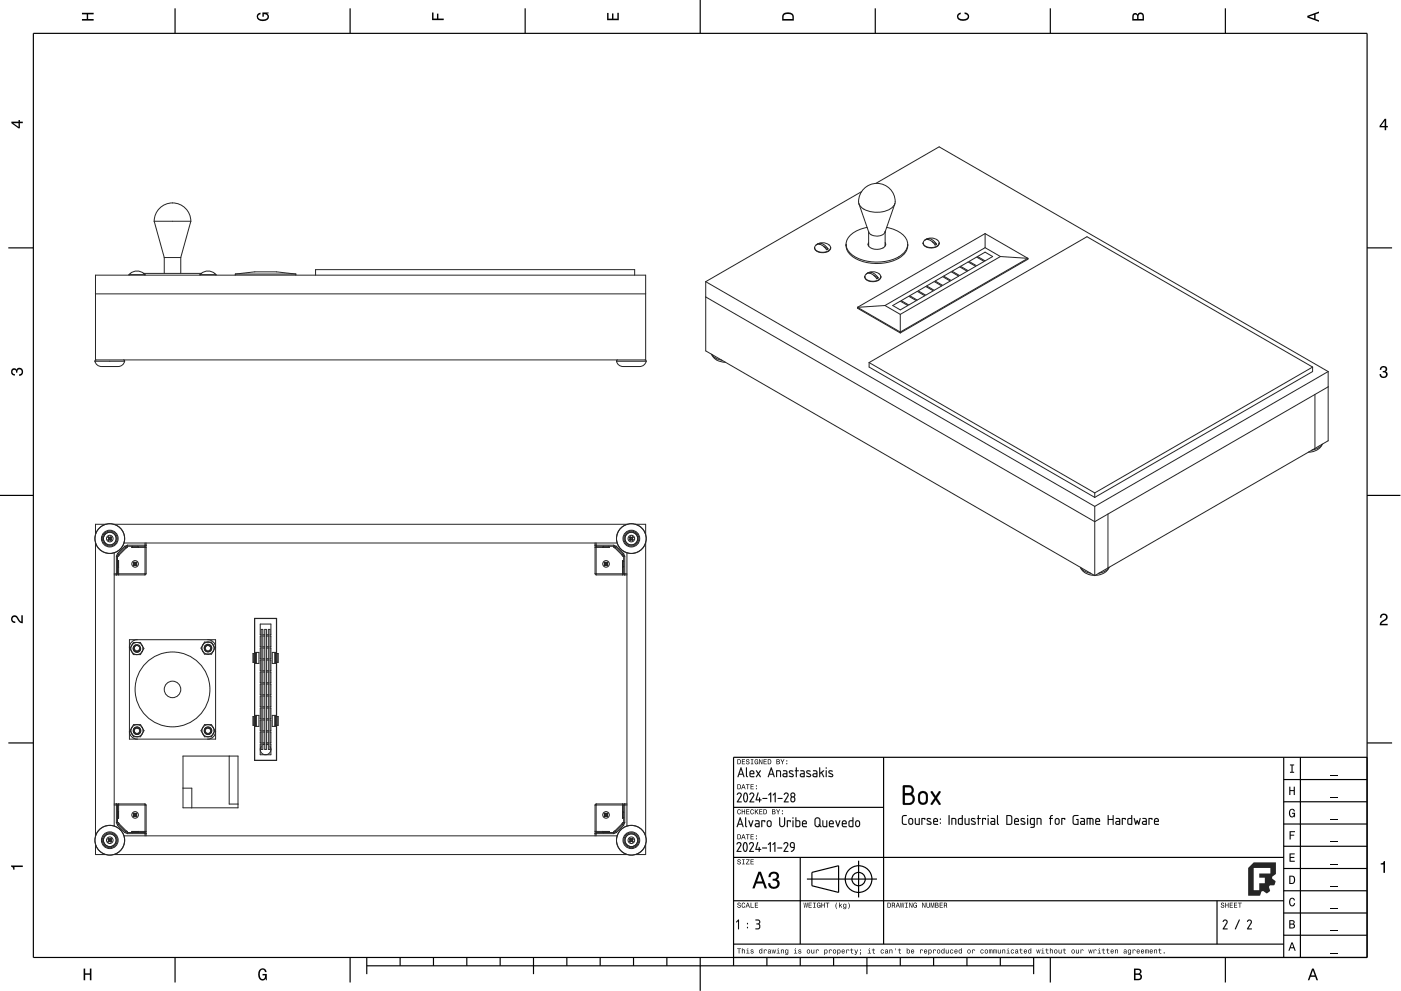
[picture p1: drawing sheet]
<svg xmlns="http://www.w3.org/2000/svg" width="420mm" height="297mm" viewBox="0 0 420 297" stroke-linecap="round" stroke-linejoin="round" font-family="sans-serif">
<g fill="none" stroke="#000" stroke-width=".35">
<path d="M10 10h400v277h-400zM52.5 2.5v7.5M105 2.5v7.5M157.5 2.5v7.5M210 0v10M262.5 2.5v7.5M315 2.5v7.5M367.5 2.5v7.5M2.5 74.3h7.5M410 74.3h7.5M0 148.5h10M410 148.5h10"/>
<path d="M2.5 222.7h7.5M265 227v56M385 233.7h25M385 227v60M390 227v60M410 222.7h7.5M410 227h-190v62.5M220 257h165M220 242h45M240 257v26M257.5 258v11M385 253.7h25"/>
<path d="M385 247h25M385 240.3h25M220 270h165M242 263.5h21M243.5 261.5l8-2v8l-8-2zM365 270v13M385 273.7h25M385 267h25M385 260.3h25M52.5 287v7.5M105 287v7.5M110 289.5h200"/>
<path d="M110 287v5M120 287v2.5M130 287v2.5M140 287v2.5M150 287v2.5M160 287v5M170 287v2.5M180 287v2.5M190 287v2.5M200 287v2.5M210 287v10M220 283h165"/>
<path d="M230 287v2.5M240 287v2.5M250 287v2.5M260 287v5M270 287v2.5M280 287v2.5M290 287v2.5M300 287v2.5M310 287v5M315 287v7.5M367.5 287v7.5M385 280.3h25"/>
<circle cx="257.5" cy="263.5" r="4"/>
<circle cx="257.5" cy="263.5" r="2"/>
</g>
<g fill="#000">
<path d="M24.6 3.8h3.5v.5h-1.7v1.4h1.7v.5h-3.5v-.5h1.4v-1.4h-1.4z" fill-rule="evenodd"/>
<path d="M77.3 4.2l.8-.4v.5l-.3 .1a.68 .68 0 0 0-.4 .6 .68 .68 0 0 0 .4 .6 1.68 1.68 0 0 0 2.4-.6 .92 .92 0 0 0-1.1-.8v.8h-.4v-1.3h1.9v.3l-.5 .1 .4 .4a1.19 1.19 0 0 1-.9 1.7 1.9 1.9 0 0 1-2.6-1.3z" fill-rule="evenodd"/>
<path d="M129.6 3.8h.4v1.8h1v-1.5h.5v1.5h1.6v.4h-3.5z" fill-rule="evenodd"/>
<path d="M182.1 3.9h.4v1.7h1v-1.6h.5v1.6h1.2v-1.8h.4v2.3h-3.5z" fill-rule="evenodd"/>
<path d="M235 4a2.19 2.19 0 0 0-.4 2.2h3.5v-1.2a1.92 1.92 0 0 0-3.1-1zM235.3 4.4l.4-.2a1.44 1.44 0 0 1 2 .8v.7h-2.7l.1-1z" fill-rule="evenodd"/>
<path d="M287.3 4.2l.8-.4v.4l-.3 .1a.66 .66 0 0 0-.4 .6 .66 .66 0 0 0 .4 .6l.4 .2a1.59 1.59 0 0 0 2-.7 .9 .9 0 0 0-.9-.8v-.5a1.24 1.24 0 0 1 1.3 1.1 1.24 1.24 0 0 1-1 1.4 1.93 1.93 0 0 1-2.6-1.2z" fill-rule="evenodd"/>
<path d="M339.8 4.2l-.2 2h3.5v-1.4a.98 .98 0 0 0-.8-1 .98 .98 0 0 0-1.1 .6 .84 .84 0 0 0-1.4-.2zM340.1 4.5l.4-.1 .4 .1 .1 1.2h-1zM341.6 4.4l.4-.2a.57 .57 0 0 1 .7 .7v.8h-1.3z" fill-rule="evenodd"/>
<path d="M392.1 4.7v.6l3.5 1.2v-.4l-1.1-.4v-1.4l1.1-.4v-.4zM392.6 5l1.5-.5v1z" fill-rule="evenodd"/>
<path d="M3.4 36.5v.4l2.1 1.6h.5v-1.6h.8v-.4h-.8v-.5h-.4v.5zM4 36.9h1.6v1.1z" fill-rule="evenodd"/>
<path d="M415.3 35.6l-1.6 2.1v.5h1.6v.8h.4v-.8h.5v-.4h-.5v-2.2zM415.3 36.2v1.6h-1.1z" fill-rule="evenodd"/>
<path d="M3.6 110.6a.86 .86 0 0 1 1.4 .2 1.12 1.12 0 0 1 1.5-.4 1.12 1.12 0 0 1 .3 1.6l-.5 .6-.6 .1v-.5a.72 .72 0 0 0 .9-.7 .72 .72 0 0 0-.8-.7 .72 .72 0 0 0-.6 .9h-.4a.62 .62 0 0 0-.4-.8 .62 .62 0 0 0-.8 .4 .62 .62 0 0 0 .5 .8h.4l-.1 .5a1.17 1.17 0 0 1-1-.7 1.17 1.17 0 0 1 .2-1.3z" fill-rule="evenodd"/>
<path d="M414.1 110a1.01 1.01 0 0 1 1.5-.2 1.01 1.01 0 0 1 0 1.5 1.12 1.12 0 0 1 .4 1.6 1.12 1.12 0 0 1-1.6 .3l-.6-.6-.1-.5h.5a.72 .72 0 0 0 .6 .9 .72 .72 0 0 0 .8-.8 .72 .72 0 0 0-.9-.6v-.4a.62 .62 0 0 0 .8-.4 .62 .62 0 0 0-.5-.8 .62 .62 0 0 0-.7 .5l-.1 .4h-.4z" fill-rule="evenodd"/>
<path d="M3.6 184.7a1.22 1.22 0 0 1 2 .8l.8 .8v-1.9h.4v2.4a2.76 2.76 0 0 1-2-1.8 .69 .69 0 0 0-1.1 .5 .69 .69 0 0 0 .9 .8v.4a1.18 1.18 0 0 1-1.2-.6 1.18 1.18 0 0 1 .2-1.4z" fill-rule="evenodd"/>
<path d="M414.2 184.2a1.18 1.18 0 0 1 1.9 .3 1.18 1.18 0 0 1-1 1.7l-.8 .8h1.9v.4h-2.4a2.76 2.76 0 0 1 1.8-2 .69 .69 0 0 0-.5-1.1 .69 .69 0 0 0-.8 .9h-.5z" fill-rule="evenodd"/>
<path d="M221.1 227.6v1.5h.5a.77 .77 0 0 0 .6-.8 .77 .77 0 0 0-.6-.7zM221.3 227.8a.58 .58 0 0 1 .7 .5 .58 .58 0 0 1-.7 .6zM222.5 227.6v1.5h.9v-.2h-.7v-.5h.7v-.2h-.7v-.4h.7v-.2zM223.9 227.7a.6 .6 0 0 0 0 .6 .6 .6 0 0 0 .7 .2 .33 .33 0 0 1-.4 .5 .33 .33 0 0 1-.3-.4h-.2a.54 .54 0 0 0 .6 .6 .54 .54 0 0 0 .5-.7 .54 .54 0 0 0-.8-.4 .28 .28 0 0 1 .2-.4 .28 .28 0 0 1 .3 .3h.2v-.2l-.3-.2zM225.2 227.6v.2h.2v1.1h-.2v.2h.7v-.2h-.3v-1.1h.3v-.2zM226.4 227.7a.72 .72 0 0 0-.2 1 .72 .72 0 0 0 1 .3l.2 .1v-.8h-.6v.1h.4l-.2 .5a.56 .56 0 0 1-.5-.6 .56 .56 0 0 1 .6-.5l.3 .2-.3-.4zM227.7 227.6v1.5h.1v-1.3l.6 1.3h.2v-1.5h-.1v1.2l-.6-1.2zM229 227.6v1.5h.9v-.2h-.7v-.5h.7v-.2h-.7v-.4h.7v-.2zM230.3 227.6v1.5h.5a.77 .77 0 0 0 .5-.8 .77 .77 0 0 0-.5-.7zM230.5 227.8a.58 .58 0 0 1 .6 .5 .58 .58 0 0 1-.6 .6zM232.9 227.6v1.5h.5a.42 .42 0 0 0 .5-.3 .42 .42 0 0 0-.3-.5l.2-.2-.1-.4zM233.1 227.8h.3a.23 .23 0 0 1 .2 .2 .23 .23 0 0 1-.3 .2h-.2zM233.1 228.4h.3a.26 .26 0 0 1 .3 .2 .26 .26 0 0 1-.3 .3h-.3zM234.1 227.6l.5 .9v.6h.2v-.6l.5-.9h-.3l-.3 .7-.4-.7zM235.8 228.7v.4h.3v-.4zM235.8 227.9v.3h.3v-.3z" fill-rule="evenodd"/>
<path d="M221.1 235.1v1.5h.5a.77 .77 0 0 0 .6-.8 .77 .77 0 0 0-.6-.7zM221.3 235.3a.58 .58 0 0 1 .7 .5 .58 .58 0 0 1-.7 .6zM222.8 235.1l-.5 1.5h.2l.1-.5h.6l.2 .5h.2l-.5-1.5zM222.9 235.3l.3 .6h-.5zM223.7 235.1v.2h.4v1.3h.2v-1.3h.5v-.2zM225.1 235.1v1.5h.9v-.2h-.7v-.5h.7v-.2h-.7v-.4h.7v-.2zM226.7 236.2v.4h.3v-.4zM226.7 235.4v.3h.3v-.3z" fill-rule="evenodd"/>
<path d="M386.6 235.8h.4v1h1v-1h.3v2.5h-.3v-1.2h-1v1.2h-.4z" fill-rule="evenodd"/>
<path d="M386.9 229.1h1.2v.3h-.5v1.9h.5v.3h-1.2v-.3h.4v-1.9h-.4z" fill-rule="evenodd"/>
<path d="M3.3 259.4h3.5v.5h-2.5v.8h-.3a.77 .77 0 0 0-.7-.9z" fill-rule="evenodd"/>
<path d="M221.3 257.7a.6 .6 0 0 0 0 .6 .6 .6 0 0 0 .7 .3 .33 .33 0 0 1-.4 .4 .33 .33 0 0 1-.3-.4h-.2a.54 .54 0 0 0 .6 .6 .54 .54 0 0 0 .5-.7 .54 .54 0 0 0-.8-.4 .28 .28 0 0 1 .2-.4 .28 .28 0 0 1 .3 .3h.2v-.2l-.3-.2zM222.6 257.6v.2h.2v1.1h-.2v.2h.7v-.2h-.3v-1.1h.3v-.2zM223.8 257.6v.2h.8l-.9 1.3h1.1v-.2h-.9l.9-1.3zM225.1 257.6v1.5h.9v-.2h-.7v-.5h.7v-.2h-.7v-.4h.7v-.2z" fill-rule="evenodd"/>
<path d="M221.1 250.1v1.5h.5a.77 .77 0 0 0 .6-.8 .77 .77 0 0 0-.6-.7zM221.3 250.3a.58 .58 0 0 1 .7 .5 .58 .58 0 0 1-.7 .6zM222.8 250.1l-.5 1.5h.2l.1-.5h.6l.2 .5h.2l-.5-1.5zM222.9 250.3l.3 .6h-.5zM223.7 250.1v.2h.4v1.3h.2v-1.3h.5v-.2zM225.1 250.1v1.5h.9v-.2h-.7v-.5h.7v-.2h-.7v-.4h.7v-.2zM226.7 251.2v.4h.3v-.4zM226.7 250.4v.3h.3v-.3z" fill-rule="evenodd"/>
<path d="M221.3 242.7a.72 .72 0 0 0-.2 1 .72 .72 0 0 0 .9 .3l.2-.5-.4 .4a.56 .56 0 0 1-.5-.6 .56 .56 0 0 1 .6-.5l.3 .2-.4-.4zM222.4 242.6v1.5h.2v-.7h.6v.7h.2v-1.5h-.2v.6h-.6v-.6zM223.8 242.6v1.5h.9v-.2h-.7v-.5h.7v-.2h-.7v-.4h.7v-.2zM225.2 242.7a.72 .72 0 0 0-.2 1 .72 .72 0 0 0 .9 .3l.2-.5-.4 .4a.56 .56 0 0 1-.5-.6 .56 .56 0 0 1 .6-.5l.3 .2-.4-.4zM226.4 242.6v1.5h.2l.2-.8 .5 .8h.2l-.6-.9 .6-.6h-.3l-.6 .7v-.7zM227.7 242.6v1.5h.9v-.2h-.7v-.5h.7v-.2h-.7v-.4h.7v-.2zM228.9 242.6v1.5h.5a.77 .77 0 0 0 .6-.8 .77 .77 0 0 0-.6-.7zM229.1 242.7a.58 .58 0 0 1 .7 .6 .58 .58 0 0 1-.7 .6zM231.6 242.6v1.5h.5a.42 .42 0 0 0 .5-.3 .42 .42 0 0 0-.3-.5l.2-.3-.1-.3zM231.7 242.7h.4a.23 .23 0 0 1 .2 .3 .23 .23 0 0 1-.3 .2h-.3zM231.7 243.4h.4a.26 .26 0 0 1 .3 .2 .26 .26 0 0 1-.3 .3h-.4zM232.7 242.6l.6 .9v.6h.2v-.6l.5-.9h-.3l-.3 .7-.4-.7zM234.5 243.7v.4h.3v-.4zM234.5 242.9v.3h.3v-.3z" fill-rule="evenodd"/>
<path d="M386.7 255.8h1.6v.3h-1.2v.8h1.1v.3h-1.1v.8h1.2v.3h-1.6z" fill-rule="evenodd"/>
<path d="M386.7 249.1h1.7v.3h-1.3v.8h1v.3h-1v1.1h-.4z" fill-rule="evenodd"/>
<path d="M386.8 242.8a.85 .85 0 0 1 .9-.4 .85 .85 0 0 1 .7 .8h-.4l-.3-.5a1.04 1.04 0 0 0-.9 .9 1.04 1.04 0 0 0 .7 1.1l.4-.2 .1-.6h-.5v-.3h.9v1.4l-.3-.4-.4 .4a1.2 1.2 0 0 1-1.1-1.8z" fill-rule="evenodd"/>
<path d="M221.3 270.7a.6 .6 0 0 0 0 .6 .6 .6 0 0 0 .7 .3 .33 .33 0 0 1-.4 .4 .33 .33 0 0 1-.3-.4h-.2a.54 .54 0 0 0 .6 .6 .54 .54 0 0 0 .5-.7 .54 .54 0 0 0-.8-.4 .28 .28 0 0 1 .2-.4 .28 .28 0 0 1 .3 .3h.2v-.2l-.3-.2zM222.6 270.7a.72 .72 0 0 0-.2 1 .72 .72 0 0 0 .9 .3l.2-.5-.4 .4a.56 .56 0 0 1-.5-.6 .56 .56 0 0 1 .6-.5l.3 .2-.4-.4zM224.1 270.6l-.5 1.5h.2l.1-.5h.6l.2 .5h.2l-.5-1.5zM224.2 270.8l.3 .7h-.5zM225.1 270.6v1.5h1v-.2h-.8v-1.3zM226.4 270.6v1.5h.9v-.2h-.7v-.5h.7v-.2h-.7v-.4h.7v-.2z" fill-rule="evenodd"/>
<path d="M227.5 261.3l-1.9 5h.7l.5-1.5h2l.5 1.5h.7l-1.8-5zM227.8 262l.8 2.2h-1.5zM230.9 261.7l-.4 1.2h.6a.88 .88 0 0 1 .5-1.1 .88 .88 0 0 1 1.1 .4 .88 .88 0 0 1-.3 1.2h-.7v.6a1.03 1.03 0 0 1 1.4 .6 1.03 1.03 0 0 1-.7 1.3 1.03 1.03 0 0 1-1.3-.7l-.1-.5h-.7a1.68 1.68 0 0 0 2.2 1.7 1.68 1.68 0 0 0 .9-2.6l-.4-.2a1.29 1.29 0 0 0 .5-1.6 1.29 1.29 0 0 0-1.5-.7z" fill-rule="evenodd"/>
<path d="M241 270.6l.2 1.5h.2l.2-1.3 .3 1.3h.1l.3-1.5h-.2l-.2 1.2-.2-1.2h-.2l-.2 1.2-.2-1.2zM242.5 270.6v1.5h.9v-.2h-.7v-.5h.7v-.2h-.7v-.4h.7v-.2zM243.9 270.6v.2h.2v1.1h-.2v.2h.7v-.2h-.3v-1.1h.3v-.2zM245.1 270.7a.72 .72 0 0 0-.2 1 .72 .72 0 0 0 1 .3l.2 .1v-.8h-.6v.1h.4l-.2 .5a.56 .56 0 0 1-.5-.6 .56 .56 0 0 1 .5-.5l.4 .2-.3-.4zM246.3 270.6v1.5h.2v-.7h.6v.7h.2v-1.5h-.2v.6h-.6v-.6zM247.6 270.6v.2h.4v1.3h.2v-1.3h.5v-.2zM250.9 270.5a1.35 1.35 0 0 0 .1 2 1.84 1.84 0 0 1 0-2zM251.6 270.5v1.6h.2l.2-.6 .4 .6h.2l-.5-.8 .5-.4-.8 .5v-.9zM253 271a.55 .55 0 0 0-.2 .8 .55 .55 0 0 0 .8 .1 .41 .41 0 0 1-.2 .4 .41 .41 0 0 1-.5-.1 .47 .47 0 0 0 .5 .3 .47 .47 0 0 0 .4-.5v-1.1l-.2 .2-.3-.2zM253.1 271.2l.1-.1a.39 .39 0 0 1 .4 .4 .39 .39 0 0 1-.5 .3zM254.4 270.5a1.85 1.85 0 0 1 0 2 1.22 1.22 0 0 0 0-2z" fill-rule="evenodd"/>
<path d="M266.1 270.6v1.5h.5a.77 .77 0 0 0 .6-.8 .77 .77 0 0 0-.6-.7zM266.3 270.8a.58 .58 0 0 1 .7 .5 .58 .58 0 0 1-.7 .6zM267.5 270.6v1.5h.2v-.7a.45 .45 0 0 1 .5 .2 .45 .45 0 0 1 0 .5l.3-.1-.3-.7a.42 .42 0 0 0 .2-.4 .42 .42 0 0 0-.4-.3zM267.7 270.8h.2a.26 .26 0 0 1 .3 .2 .26 .26 0 0 1-.3 .3h-.2zM269.1 270.6l-.5 1.5h.2l.1-.5h.6l.2 .5h.2l-.5-1.5zM269.2 270.8l.3 .6h-.5zM269.9 270.6l.2 1.5h.2l.2-1.3 .3 1.3h.1l.3-1.5h-.2l-.1 1.2-.3-1.2h-.1l-.3 1.2-.1-1.2zM271.5 270.6v.2h.2v1.1h-.2v.2h.7v-.2h-.3v-1.1h.3v-.2zM272.7 270.6v1.5h.1v-1.3l.6 1.3h.2v-1.5h-.1v1.2l-.6-1.2zM274 270.7a.72 .72 0 0 0-.2 1 .72 .72 0 0 0 1 .3l.2 .1v-.8h-.6v.1h.4l-.2 .5a.52 .52 0 0 1-.6-.6 .52 .52 0 0 1 .7-.4l.3 .1-.3-.4zM276.6 270.6v1.5h.1v-1.3l.6 1.3h.2v-1.5h-.1v1.2l-.6-1.2zM277.8 270.6v.9a.52 .52 0 0 0 .6 .6 .52 .52 0 0 0 .5-.6v-.9h-.2v.9a.33 .33 0 0 1-.3 .4 .33 .33 0 0 1-.4-.4v-.9zM279.1 270.6v1.5h.2v-1.4l.3 1.4h.1l.3-1.4v1.4h.2v-1.5h-.3l-.2 1.3-.3-1.3zM280.5 270.6v1.5h.5a.42 .42 0 0 0 .5-.3 .42 .42 0 0 0-.3-.5l.2-.2-.1-.4zM280.7 270.8h.3a.23 .23 0 0 1 .2 .2 .23 .23 0 0 1-.3 .2h-.2zM280.7 271.4h.3a.26 .26 0 0 1 .3 .2 .26 .26 0 0 1-.3 .3h-.3zM281.8 270.6v1.5h1v-.2h-.8v-.5h.7v-.2h-.7v-.4h.7v-.2zM283.1 270.6v1.5h.2v-.7a.45 .45 0 0 1 .5 .2 .45 .45 0 0 1 .1 .5l.2-.1-.3-.7a.42 .42 0 0 0 .2-.4 .42 .42 0 0 0-.4-.3zM283.3 270.8h.2a.26 .26 0 0 1 .3 .2 .26 .26 0 0 1-.3 .3h-.2z" fill-rule="evenodd"/>
<path d="M366.3 270.7a.6 .6 0 0 0 0 .6 .6 .6 0 0 0 .7 .3 .33 .33 0 0 1-.4 .4 .33 .33 0 0 1-.3-.4h-.2a.54 .54 0 0 0 .6 .6 .54 .54 0 0 0 .5-.7 .54 .54 0 0 0-.8-.4 .28 .28 0 0 1 .2-.4 .28 .28 0 0 1 .3 .3h.2v-.2l-.3-.2zM367.4 270.6v1.5h.2v-.7h.6v.7h.2v-1.5h-.2v.6h-.6v-.6zM368.8 270.6v1.5h.9v-.2h-.7v-.5h.7v-.2h-.7v-.4h.7v-.2zM370.1 270.6v1.5h.9v-.2h-.7v-.5h.7v-.2h-.7v-.4h.7v-.2zM371.3 270.6v.2h.4v1.3h.2v-1.3h.5v-.2z" fill-rule="evenodd"/>
<path d="M386.7 262.5v2.5h.8a1.28 1.28 0 0 0 1-1.3 1.28 1.28 0 0 0-1-1.2zM387 262.8a.96 .96 0 0 1 1.1 .9 .96 .96 0 0 1-1.1 1z" fill-rule="evenodd"/>
<path d="M386.7 275.8v2.5h.9a.7 .7 0 0 0 .8-.5 .7 .7 0 0 0-.5-.8l.4-.6a.62 .62 0 0 0-.8-.6zM387 276.1h.5a.38 .38 0 0 1 .4 .4 .38 .38 0 0 1-.4 .3h-.5zM387 277.1h.5a.44 .44 0 0 1 .5 .5 .44 .44 0 0 1-.4 .4h-.6z" fill-rule="evenodd"/>
<path d="M386.8 269.4a.85 .85 0 0 1 1-.3 .85 .85 0 0 1 .6 .8h-.4l-.3-.5a1.05 1.05 0 0 0-.8 .9 1.05 1.05 0 0 0 .6 1.1l.4-.2 .2-.5h.3a.89 .89 0 0 1-.7 1 .89 .89 0 0 1-1-.8z" fill-rule="evenodd"/>
<path d="M414.1 258.8a.77 .77 0 0 0 .9-.7h.4v3.5h-.5v-2.5h-.8z" fill-rule="evenodd"/>
<path d="M25.1 290.3h.4v1.4h1.5v-1.4h.4v3.5h-.4v-1.6h-1.5v1.6h-.4z" fill-rule="evenodd"/>
<path d="M77.8 290.7a1.19 1.19 0 0 1 1.3-.4 1.19 1.19 0 0 1 .9 1.1h-.5l-.1-.3a.68 .68 0 0 0-.6-.5 .68 .68 0 0 0-.7 .4 1.68 1.68 0 0 0 .6 2.5 .92 .92 0 0 0 .8-1.1h-.8v-.5h1.3v1.9h-.2l-.1-.5-.4 .5a1.19 1.19 0 0 1-1.8-1v-1.5z" fill-rule="evenodd"/>
<path d="M221.1 284.3v.2h.4v1.3h.2v-1.3h.5v-.2zM222.5 284.2v1.6h.2v-.8l.3-.3 .2 .2v.9h.2v-.8a.38 .38 0 0 0-.3-.4 .38 .38 0 0 0-.4 .2v-.6zM223.9 284.7l.3 .1v.8l-.4 .2h1l-.4-.2v-.9zM224.2 284.2l.2 .2zM225.2 284.7v.4l.6 .3a.26 .26 0 0 1-.2 .3 .26 .26 0 0 1-.3-.3h-.2a.42 .42 0 0 0 .6 .4 .42 .42 0 0 0 .1-.7l-.5-.2 .2-.2 .5 .2-.1-.2zM227.8 284.7a.54 .54 0 0 0-.2 .8 .54 .54 0 0 0 .8 .1l.2 .2v-1.6h-.2v.6l-.3-.2zM227.9 284.9l.1-.1a.39 .39 0 0 1 .4 .4 .39 .39 0 0 1-.5 .3zM229.1 284.6v1.2h.2v-1l.7 .2a.38 .38 0 0 0-.3-.4 .38 .38 0 0 0-.5 .2zM230.4 284.7l-.1 .3 .5-.2 .1 .3a.42 .42 0 0 0-.6 .1 .42 .42 0 0 0 .3 .6l.7-.2-.2-.9zM230.5 285.4a.25 .25 0 0 1 .5 0 .25 .25 0 0 1-.5 0zM231.4 284.6l.3 1.2h.2l.2-1 .1 1h.2l.3-1.2h-.2l-.2 1-.2-1h-.1l-.2 1-.2-1zM233 284.7l.3 .1v.8l-.4 .2h1l-.4-.2v-.9zM233.3 284.2l.2 .2zM234.2 284.6v1.2h.2v-.8l.3-.3 .2 .2v.9h.2v-.8a.38 .38 0 0 0-.3-.4 .38 .38 0 0 0-.4 .2zM235.6 284.7a.55 .55 0 0 0-.2 .8 .55 .55 0 0 0 .8 .1 .41 .41 0 0 1-.2 .5 .41 .41 0 0 1-.5-.2 .47 .47 0 0 0 .5 .3 .47 .47 0 0 0 .4-.5v-1.1l-.2 .2-.3-.2zM235.7 284.9l.1-.1a.39 .39 0 0 1 .4 .4 .39 .39 0 0 1-.5 .3zM238.2 284.7l.3 .1v.8l-.4 .2h1l-.4-.2v-.9zM238.5 284.2l.2 .2zM239.5 284.7v.4l.6 .3a.26 .26 0 0 1-.2 .3 .26 .26 0 0 1-.3-.3h-.2a.42 .42 0 0 0 .6 .4 .42 .42 0 0 0 .1-.7l-.5-.2 .3-.2 .4 .2-.1-.2zM242 285.2a.57 .57 0 0 0 1.1 0 .57 .57 0 0 0-1.1 0zM242.2 284.9l.1-.1a.4 .4 0 0 1 .5 .4 .4 .4 0 0 1-.6 .3zM243.3 284.6v.8a.38 .38 0 0 0 .3 .4 .38 .38 0 0 0 .4-.2l.2 .2v-1.2h-.2v.8l-.3 .2-.2-.1v-.9zM244.7 284.6v1.2h.2l.1-1 .6 .2a.38 .38 0 0 0-.3-.4 .38 .38 0 0 0-.4 .2zM247.2 284.6v1.6h.2l.1-.5a.53 .53 0 0 0 .7-.5 .53 .53 0 0 0-.8-.4zM247.5 284.9l.1-.1a.39 .39 0 0 1 .4 .4 .39 .39 0 0 1-.5 .3zM248.6 284.6v1.2h.2l.1-1 .6 .2a.38 .38 0 0 0-.3-.4 .38 .38 0 0 0-.4 .2zM249.8 285.2a.57 .57 0 0 0 1.1 0 .57 .57 0 0 0-1.1 0zM250 284.9l.1-.1a.4 .4 0 0 1 .5 .4 .4 .4 0 0 1-.6 .3zM251.1 284.6v1.6h.2l.1-.5a.53 .53 0 0 0 .7-.5 .53 .53 0 0 0-.8-.4zM251.4 284.9l.1-.1a.39 .39 0 0 1 .4 .4 .39 .39 0 0 1-.5 .3zM252.5 284.7a.57 .57 0 0 0-.1 .9 .57 .57 0 0 0 .9 0v-.2l-.5 .2-.2-.3h.7l-.1-.6-.3-.1zM252.7 284.8h.3l.2 .3h-.6zM253.8 284.6v1.2h.2l.1-1 .6 .2a.38 .38 0 0 0-.3-.4 .38 .38 0 0 0-.4 .2zM255.3 284.3v.4l-.4 .1h.4l.1 .9 .5 .1-.4-.4v-.6h.4v-.1h-.4v-.4zM256.2 284.6l.5 1.2-.4 .4h.3l.7-1.6h-.2l-.3 1-.4-1zM257.9 284.6v.3h.3v-.3zM257.9 285.5l.2 .3-.2 .4 .3-.4v-.3zM260.3 284.7l.3 .1v.8l-.4 .2h1l-.4-.2v-.9zM260.6 284.2l.2 .2zM261.8 284.3v.4l-.3 .1h.3l.1 .9 .5 .1-.4-.4v-.6h.4v-.1h-.4v-.4zM264.2 284.7a.57 .57 0 0 0 0 .9 .57 .57 0 0 0 .8 0l-.1-.2a.32 .32 0 0 1-.5 0 .32 .32 0 0 1 0-.4 .32 .32 0 0 1 .5 0h.2l-.3-.4zM265.6 284.7l-.2 .3 .6-.2 .1 .3a.42 .42 0 0 0-.7 .1 .42 .42 0 0 0 .3 .6l.7-.2-.2-.9zM265.6 285.4a.25 .25 0 0 1 .5 0 .25 .25 0 0 1-.5 0zM266.7 284.6v1.2h.2v-.8l.3-.3 .2 .2v.9h.2v-.8a.38 .38 0 0 0-.2-.4 .38 .38 0 0 0-.5 .2zM268.4 284.2l.2 .6zM269.6 284.3v.4l-.3 .1h.3l.1 .9 .5 .1-.4-.4v-.6h.4v-.1h-.4v-.4zM271.9 284.2v1.6l.2-.2a.5 .5 0 0 0 .8-.4 .5 .5 0 0 0-.8-.4v-.6zM272.2 284.9l.1-.1a.39 .39 0 0 1 .4 .4 .39 .39 0 0 1-.5 .3zM273.3 284.7a.57 .57 0 0 0-.1 .9 .57 .57 0 0 0 .9 0v-.2l-.5 .2-.2-.3h.8l-.2-.6-.3-.1zM273.5 284.8h.3l.2 .3h-.6zM275.9 284.6v1.2h.2l.1-1 .6 .2a.38 .38 0 0 0-.3-.4 .38 .38 0 0 0-.4 .2zM277.2 284.7a.57 .57 0 0 0 0 .9 .57 .57 0 0 0 .8 0l.1-.2-.6 .2-.2-.3h.8l-.2-.6-.3-.1zM277.4 284.8h.3l.2 .3h-.6zM278.4 284.6v1.6h.2l.1-.5a.53 .53 0 0 0 .8-.5 .53 .53 0 0 0-.9-.4zM278.7 284.9l.1-.1a.39 .39 0 0 1 .4 .4 .39 .39 0 0 1-.5 .3zM279.8 284.6v1.2h.2l.1-1 .6 .2a.38 .38 0 0 0-.3-.4 .38 .38 0 0 0-.4 .2zM281 285.2a.57 .57 0 0 0 1.1 0 .57 .57 0 0 0-1.1 0zM281.3 284.9l.1-.1a.4 .4 0 0 1 .4 .4 .4 .4 0 0 1-.5 .3zM282.4 284.7a.54 .54 0 0 0-.1 .8 .54 .54 0 0 0 .8 .1l.1 .2v-1.6h-.1v.6l-.4-.2zM282.6 284.9v-.1a.39 .39 0 0 1 .5 .4 .39 .39 0 0 1-.5 .3zM283.6 284.6v.8a.38 .38 0 0 0 .3 .4 .38 .38 0 0 0 .5-.2l.1 .2v-1.2h-.1l-.1 .8-.3 .2-.2-.1v-.9zM285 284.7a.57 .57 0 0 0 0 .9 .57 .57 0 0 0 .8 0l-.1-.2a.32 .32 0 0 1-.5 0 .32 .32 0 0 1 0-.4 .32 .32 0 0 1 .5 0h.2l-.3-.4zM286.3 284.7a.57 .57 0 0 0 0 .9 .57 .57 0 0 0 .8 0l.1-.2-.6 .2-.2-.3h.8l-.2-.6-.3-.1zM286.5 284.8h.3l.2 .3h-.6zM287.6 284.7a.54 .54 0 0 0-.1 .8 .54 .54 0 0 0 .8 .1l.2 .2v-1.6h-.2v.6l-.4-.2zM287.8 284.9v-.1a.39 .39 0 0 1 .5 .4 .39 .39 0 0 1-.5 .3zM290.1 285.2a.57 .57 0 0 0 1.1 0 .57 .57 0 0 0-1.1 0zM290.4 284.9l.1-.1a.4 .4 0 0 1 .4 .4 .4 .4 0 0 1-.5 .3zM291.5 284.6v1.2h.2l.1-1 .6 .2a.38 .38 0 0 0-.3-.4 .38 .38 0 0 0-.4 .2zM294.2 284.7a.57 .57 0 0 0-.1 .9 .57 .57 0 0 0 .8 0l-.1-.2a.32 .32 0 0 1-.5 0 .32 .32 0 0 1 0-.4 .32 .32 0 0 1 .5 0h.2l-.3-.4zM295.3 285.2a.57 .57 0 0 0 1.1 0 .57 .57 0 0 0-1.1 0zM295.6 284.9l.1-.1a.4 .4 0 0 1 .4 .4 .4 .4 0 0 1-.5 .3zM296.6 284.6v1.2h.2l.1-1.1 .1 1.1h.2l.2-1.1 .1 1.1h.1l-.1-1.2zM297.9 284.6v1.2h.2l.1-1.1 .1 1.1h.2l.2-1.1 .1 1.1h.1l-.1-1.2zM299.3 284.6v.8a.38 .38 0 0 0 .2 .4 .38 .38 0 0 0 .5-.2l.2 .2v-1.2h-.2l-.1 .8-.2 .2-.2-.1-.1-.9zM300.6 284.6v1.2h.2v-.8l.3-.3 .2 .2v.9h.2v-.8a.38 .38 0 0 0-.3-.4 .38 .38 0 0 0-.5 .2zM302 284.7l.3 .1v.8l-.4 .2h.9l-.4-.2v-.9zM302.3 284.2l.2 .2zM303.3 284.7a.57 .57 0 0 0-.1 .9 .57 .57 0 0 0 .9 0l-.2-.2a.32 .32 0 0 1-.5 0 .32 .32 0 0 1 0-.4 .32 .32 0 0 1 .5 0h.2l-.3-.4zM304.6 284.7l-.1 .3 .2-.2a.23 .23 0 0 1 .3-.1 .23 .23 0 0 1 .1 .4 .42 .42 0 0 0-.6 .1 .42 .42 0 0 0 .3 .6l.6-.2-.2-.9zM304.6 285.4a.25 .25 0 0 1 .5 0 .25 .25 0 0 1-.5 0zM306 284.3v.4l-.3 .1h.3l.1 .9 .5 .1-.4-.4v-.6h.4v-.1h-.4v-.4zM307.2 284.7a.57 .57 0 0 0-.1 .9 .57 .57 0 0 0 .8 0l.1-.2-.6 .2-.2-.3h.8l-.1-.6-.4-.1zM307.3 284.8h.3l.2 .3h-.6zM308.4 284.7a.54 .54 0 0 0-.1 .8 .54 .54 0 0 0 .8 .1l.2 .2v-1.6h-.2v.6l-.4-.2zM308.6 284.9l.1-.1a.39 .39 0 0 1 .4 .4 .39 .39 0 0 1-.5 .3zM310.8 284.6l.3 1.2h.1l.2-1 .2 1h.2l.3-1.2h-.2l-.2 1-.2-1h-.2l-.1 1-.2-1zM312.4 284.7l.3 .1v.8l-.4 .2h.9l-.3-.2v-.9zM312.7 284.2l.2 .2zM313.8 284.3v.4l-.3 .1h.3l.1 .9 .6 .1-.5-.4v-.6h.5v-.1h-.5v-.4zM314.9 284.2v1.6h.2v-.8l.3-.3 .2 .2v.9h.2v-.8a.38 .38 0 0 0-.3-.4 .38 .38 0 0 0-.4 .2v-.6zM316.1 285.2a.6 .6 0 0 0 1.2 0 .6 .6 0 0 0-1.2 0zM316.4 284.9l.1-.1a.4 .4 0 0 1 .4 .4 .4 .4 0 0 1-.5 .3zM317.5 284.6v.8a.38 .38 0 0 0 .2 .4 .38 .38 0 0 0 .5-.2l.2 .2v-1.2h-.2v.8l-.3 .2-.2-.1v-.9zM319 284.3v.4l-.3 .1h.3l.1 .9 .6 .1-.5-.4v-.6h.5v-.1h-.5v-.4zM321.3 285.2a.6 .6 0 0 0 1.2 0 .6 .6 0 0 0-1.2 0zM321.6 284.9l.1-.1a.4 .4 0 0 1 .4 .4 .4 .4 0 0 1-.5 .3zM322.7 284.6v.8a.38 .38 0 0 0 .2 .4 .38 .38 0 0 0 .5-.2l.2 .2v-1.2h-.2v.8l-.3 .2-.2-.1v-.9zM324.1 284.6v1.2h.1l.1-1 .7 .2a.38 .38 0 0 0-.3-.4 .38 .38 0 0 0-.5 .2zM326.4 284.6l.3 1.2h.2l.1-1 .2 1h.2l.3-1.2h-.2l-.2 1-.2-1h-.2l-.1 1-.2-1zM328 284.6v1.2h.1l.1-1 .7 .2a.38 .38 0 0 0-.3-.4 .38 .38 0 0 0-.5 .2zM329.3 284.7l.3 .1v.8l-.4 .2h1l-.4-.2v-.9zM329.6 284.2l.2 .2zM330.7 284.3v.4l-.3 .1h.3l.1 .9 .6 .1-.5-.4v-.6h.5v-.1h-.5v-.4zM332 284.3v.4l-.3 .1h.3l.1 .9 .6 .1-.5-.4v-.6h.5v-.1h-.5v-.4zM333.2 284.7a.57 .57 0 0 0-.1 .9 .57 .57 0 0 0 .8 0l.1-.2-.6 .2-.1-.3h.7l-.1-.6-.4-.1zM333.3 284.8h.4l.1 .3h-.5zM334.4 284.6v1.2h.2v-.8l.3-.3 .2 .2v.9h.2v-.8a.38 .38 0 0 0-.3-.4 .38 .38 0 0 0-.4 .2zM337.1 284.7l-.1 .3 .2-.2a.23 .23 0 0 1 .4-.1 .23 .23 0 0 1 0 .4 .42 .42 0 0 0-.6 .1 .42 .42 0 0 0 .3 .6l.7-.2-.3-.9zM337.2 285.4a.25 .25 0 0 1 .5 0 .25 .25 0 0 1-.5 0zM338.3 284.7a.55 .55 0 0 0-.1 .8 .55 .55 0 0 0 .8 .1 .41 .41 0 0 1-.2 .5 .41 .41 0 0 1-.5-.2 .47 .47 0 0 0 .5 .3 .47 .47 0 0 0 .4-.5v-1.1l-.2 .2-.3-.2zM338.5 284.9l.1-.1a.39 .39 0 0 1 .4 .4 .39 .39 0 0 1-.5 .3zM339.7 284.6v1.2h.2v-1l.7 .2a.38 .38 0 0 0-.3-.4 .38 .38 0 0 0-.5 .2zM341 284.7a.57 .57 0 0 0-.1 .9 .57 .57 0 0 0 .8 0l.1-.2-.6 .2-.1-.3h.7l-.1-.6-.4-.1zM341.1 284.8h.4l.1 .3h-.5zM342.3 284.7a.57 .57 0 0 0-.1 .9 .57 .57 0 0 0 .8 0l.1-.2-.6 .2-.1-.3h.7l-.1-.6-.4-.1zM342.4 284.8h.4l.1 .3h-.5zM343.4 284.6v1.2h.2l.2-1.1 .1 1.1h.1l.2-1.1 .1 1.1h.2l-.1-1.2zM344.9 284.7a.57 .57 0 0 0-.1 .9 .57 .57 0 0 0 .8 0l.1-.2-.6 .2-.1-.3h.7l-.1-.6-.4-.1zM345 284.8h.4l.1 .3h-.5zM346.1 284.6v1.2h.2v-.8l.3-.3 .2 .2v.9h.2v-.8a.38 .38 0 0 0-.3-.4 .38 .38 0 0 0-.4 .2zM347.7 284.3v.4l-.4 .1h.4v.9l.6 .1-.5-.4v-.6h.5v-.1h-.5v-.4zM349 285.5v.3h.3v-.3z" fill-rule="evenodd"/>
<path d="M340.1 290.3v3.5h1.3a.98 .98 0 0 0 1.1-.7 .98 .98 0 0 0-.6-1.2 .86 .86 0 0 0 .4-1 .86 .86 0 0 0-1-.6zM340.5 290.7h.8a.53 .53 0 0 1 .6 .6 .53 .53 0 0 1-.7 .5h-.7zM340.5 292.2h.8a.61 .61 0 0 1 .7 .6 .61 .61 0 0 1-.7 .6h-.8z" fill-rule="evenodd"/>
<path d="M387.3 282.5l-.9 2.5h.3l.3-.8h1l.2 .8h.4l-.9-2.5zM387.5 282.8l.4 1.1h-.8z" fill-rule="evenodd"/>
<path d="M393.5 290.3l-1.3 3.5h.5l.3-1h1.4l.4 1h.5l-1.3-3.5zM393.7 290.8l.6 1.6h-1.1z" fill-rule="evenodd"/>
</g>
<path d="M398.9 239h2.2M398.9 232.4h2.2M398.9 259h2.2M398.9 252.4h2.2M398.9 245.7h2.2M398.9 279h2.2M398.9 272.4h2.2M398.9 265.7h2.2M398.9 285.7h2.2" fill="none" stroke="#000" stroke-width=".3"/>
<path d="M374.3 260.2v8.3h3.4l.7-1.3 .4-.1 1.1 .7 .9-.6-.2-1.5 .3-.3 1.2-.1 .4-1-.1-.3-.9-.7v-.3l1.1-1 .1-3.5h-6.7zM376 260.2h5v1.6h-3.3v1.3h1.6v1.6h-1.6v2.1h-1.7z" fill-rule="evenodd" fill="#212529"/>
<g fill="#000">
<path d="M221.2 237.8a.74 .74 0 0 1 1-.1 .74 .74 0 0 1 .1 1l-.9 1.5h.9l.1 .3h-1.4l1.1-1.9a.51 .51 0 0 0-.3-.8 .51 .51 0 0 0-.7 .5l-.1-.2zM223.5 237.9l-.4 1.1a.98 .98 0 0 0 .6 1.2l.3-1.2a.95 .95 0 0 0-.5-1.1zM223.3 237.7a.77 .77 0 0 1 .8 .1 .77 .77 0 0 1 .2 .9v.3a1.17 1.17 0 0 1-.9 1.5l-.3-.5-.2-.8zM224.9 237.8a.74 .74 0 0 1 1-.1 .74 .74 0 0 1 .2 1l-1 1.5h1l.1 .3h-1.4l1-1.9a.51 .51 0 0 0-.2-.8 .51 .51 0 0 0-.7 .5l-.2-.2zM227.3 237.6l.2 .1-.6 1.9h.7l.2-.6 .1 .6 .5 .2-.5 .1-.1 .6-.2-.6-1-.1zM228.7 239.2l1.4 .1-1.3 .2zM231 237.6l.3 .1-.2 2.8-.1-2.5-.4 .4-.2-.1zM232.3 237.6l.3 .1-.1 2.8-.2-2.5-.3 .4-.2-.1zM233.3 239.2l1.4 .1-1.3 .2zM235.3 237.8a.74 .74 0 0 1 1-.1 .74 .74 0 0 1 .1 1l-.9 1.5h.9l.1 .3h-1.4l1-1.9a.51 .51 0 0 0-.2-.8 .51 .51 0 0 0-.7 .5l-.1-.2zM237.2 239.6a.56 .56 0 0 0 1.1 0 .56 .56 0 0 0-1.1 0zM237.3 238.3a.46 .46 0 0 0 .9 0 .46 .46 0 0 0-.9 0zM237.3 237.7a.74 .74 0 0 1 1.1 .1 .74 .74 0 0 1-.2 1.1 .87 .87 0 0 1 .2 1.3 .87 .87 0 0 1-1.3 0 .87 .87 0 0 1 .2-1.3l-.3-.7z"/>
<path d="M221.2 237.7l.7-.1 .5 .4v.6l-1 1.6 1.1 .2-1.5 .1 1-1.9a.49 .49 0 0 0-.2-.8 .49 .49 0 0 0-.7 .5l-.1-.2zM221.2 237.8l-.2 .4 .7-.4 .5 .5-1.2 2.2h1.4l-.1-.3h-1l1-1.5a.72 .72 0 0 0-.1-1 .72 .72 0 0 0-1 .1zM223.5 237.9l-.3 1.1a.98 .98 0 0 0 .5 1.2l.3-1.5-.2-.8zM223.5 237.8a1.39 1.39 0 0 1 .5 1.8l-.3 .6h-.3l-.3-1.2zM223.3 237.6l.3-.1 .4 .2 .3 1.7a.74 .74 0 0 1-.2 .9 .74 .74 0 0 1-.9 0l-.4-1.3zM223.3 237.7l-.4 1.3a1.15 1.15 0 0 0 .9 1.5l.3-.5 .2-1a1.12 1.12 0 0 0-.9-1.4zM224.9 237.7l.8-.1 .5 .4v.6l-1.1 1.6 1.1 .2-1.4 .1 1-1.9a.49 .49 0 0 0-.3-.8 .49 .49 0 0 0-.6 .5l-.2-.2zM225 237.8l-.2 .4 .7-.4 .4 .5-1.1 2.2h1.4l-.1-.3h-1l1-1.5a.72 .72 0 0 0-.2-1 .72 .72 0 0 0-.9 .1zM227.2 237.5l.3 .2-.6 1.9h.7l.2-.6 .1 .6 .5 .2-.5 .1-.1 .6-.2-.6-1-.1zM227.3 237.6l-.7 2.2 1.1 .1 .1 .6 .1-.6 .5-.1-.5-.2v-.5h-.2v.5h-.8l.6-1.9zM228.7 239.2h1.3l.1 .1-1.3 .2zM228.7 239.2l.1 .2 1.3-.1zM231 237.6l.3 .1-.2 2.8-.1-.2v-2.3l-.4 .4-.2-.1zM231 237.6l-.6 .7 .2 .1 .4-.4 .1 2.5 .2-2.8zM232.3 237.6l.4 .1-.2 2.8-.2-.2 .1-2.3-.4 .4-.3-.1zM232.3 237.6l-.5 .7 .1 .1 .5-.4 .1 2.5 .1-2.8zM233.2 239.2h1.3l.2 .1-1.3 .2zM233.3 239.2l.1 .2 1.3-.1zM235.3 237.7l.7-.1 .5 .4v.6l-1 1.6 1 .2-1.4 .1 1-1.9a.49 .49 0 0 0-.3-.8 .49 .49 0 0 0-.6 .5l-.2-.2zM235.3 237.8l-.2 .4 .7-.4 .5 .5-1.2 2.2h1.4l-.1-.3h-1l1-1.5a.72 .72 0 0 0-.2-1 .72 .72 0 0 0-.9 .1zM237.2 239.6a.55 .55 0 0 0 1.1 0 .55 .55 0 0 0-1.1 0zM237.2 239.6a.58 .58 0 0 1 1.1 0 .58 .58 0 0 1-1.1 0zM237.3 238.3a.45 .45 0 0 0 .9 0 .45 .45 0 0 0-.9 0zM237.3 238.3a.47 .47 0 0 1 .9 0 .47 .47 0 0 1-.9 0zM237.3 237.7a.75 .75 0 0 1 1.1 .1 .75 .75 0 0 1-.2 1.1l.3 .3v.8l-.7 .5-.4-.1-.4-.4v-.8l.3-.3a.71 .71 0 0 1 0-1.2zM237.2 237.9l-.1 .6 .3 .4a.85 .85 0 0 0-.3 1.3 .85 .85 0 0 0 1.3 0 .85 .85 0 0 0-.2-1.3 .75 .75 0 0 0-.1-1.3h-.5z"/>
<path d="M222.1 230l.3 .1 .8 2.6-.1 .3-.3-.8h-1.1l-.3 .7-.2-.1zM222.1 230l-.9 2.8h.3l.2-.6h1.1l.3 .7 .1-.2zM222.2 230.6l-.4 1.3h.9zM222.2 230.5l.5 1.4h-1zM223.7 230l.3 .2v2.2l.3 .4-.2 .2-.4-.5zM223.8 230l-.1 2.5 .4 .4-.1-2.7zM225.1 231.3v.5h.8l-.2-.6zM225.1 231.3l.6-.1 .3 .6h-1zM225 231v.1a.74 .74 0 0 1 1 0 .74 .74 0 0 1 .1 1l-1.1-.1 .2 .6 1.1 .2-1 .2a1.19 1.19 0 0 1-.3-2zM225 231.1l-.2 .5 .1 1.2 1.3 .1v-.2l-1-.1-.2-.3v-.3h1.2l-.2-.9-.5-.2zM226.7 230.9h.3l.4 .8 .5-.8h.2l-.5 1 .5 1h-.2l-.5-.7-.4 .7h-.3l.6-1zM226.8 230.9l.5 1-.5 1 .6-.8 .7 .8-.5-1 .5-1-.7 .8zM231.2 230l.3 .1 .8 2.6-.1 .3-.4-.8h-1l-.3 .7-.3-.1zM231.2 230l-.9 2.8h.2l.2-.6h1.2l.3 .7 .1-.2zM231.3 230.6l-.5 1.3h.9zM231.3 230.5l.5 1.4h-1zM232.8 230.9l1.3 .1 .1 1.9-.3-.2v-1.4l-.9-.1 .1 1.6-.3 .1zM232.8 230.9v2l.2-.1v-1.7l.9 .1 .1 1.5 .2 .2a2.09 2.09 0 0 0-.3-1.9zM235 232.2l.1 .4 .7 .1v-.7zM235 232.1l.9-.1v.7l-.9-.1zM234.8 230.9h.9l.4 .4v1.5l-.9 .2a.61 .61 0 0 1-.6-.7 .61 .61 0 0 1 .6-.6l.6 .1v-.5l-1-.2zM234.9 230.9v.2l.9 .2 .1 .5h-.7a.57 .57 0 0 0-.5 .5 .57 .57 0 0 0 .5 .6h.9v-1.5l-.4-.5zM236.7 231l.9-.1 .3 .2-.1 .2a.52 .52 0 0 0-.9 .2l.8 .4a.55 .55 0 0 1 .3 .8 .55 .55 0 0 1-.7 .2l-.7-.2v-.2l1 .1 .1-.2-1-.6zM236.7 231v.7l1.1 .7-.2 .3-.9-.2-.1 .2 1.2 .1 .2-.4-.1-.3-1-.6a.43 .43 0 0 1 .3-.4 .43 .43 0 0 1 .5 .2l.2-.1-.1-.2zM238.7 230l.3 .2v.7l.6 .1-.6 .2-.2 1.8-.1-1.8-.3-.2 .3-.1zM238.7 230v.9l-.3 .1 .3 .1 .1 1.8 .1-1.8 .6-.1-.6-.1v-.7zM240.2 232.2l.1 .4 .7 .1v-.7zM240.2 232.1l.9-.1v.7l-.9-.1zM240 230.9h.9l.4 .4v1.5l-.9 .2a.61 .61 0 0 1-.6-.7 .61 .61 0 0 1 .6-.6l.6 .1v-.5l-1-.2zM240.1 230.9v.2l.9 .2 .1 .5h-.7a.57 .57 0 0 0-.5 .5 .57 .57 0 0 0 .5 .6h.9v-1.5l-.4-.5zM241.9 231l.1-.1a.7 .7 0 0 1 1.1 .4h-.1a.52 .52 0 0 0-.9 .2l.8 .4a.55 .55 0 0 1 .3 .8 .55 .55 0 0 1-.7 .2l-.7-.2v-.2l1 .1 .1-.2-1-.6zM241.9 231v.7l1.1 .7-.2 .3-.9-.2-.1 .2 1.2 .1 .2-.4-.1-.3-1-.6a.43 .43 0 0 1 .3-.4 .43 .43 0 0 1 .5 .2l.2-.1-.1-.2zM244 232.2l.1 .4 .7 .1v-.7zM244 232.1l.9-.1v.7l-.9-.1zM243.8 230.9h.9l.4 .4v1.5l-.9 .2a.61 .61 0 0 1-.6-.7 .61 .61 0 0 1 .6-.6l.6 .1v-.5l-1-.2zM243.9 230.9v.2l.9 .2 .1 .5h-.7a.57 .57 0 0 0-.5 .5 .57 .57 0 0 0 .5 .6h.9v-1.5l-.4-.5zM245.7 230l.3 .2v1.4l1.1-.7-.6 .7 .6 1.3h-.2l-.6-1.2-.3 .3-.1 .9h-.2zM245.7 230v2.9l.2-.1v-.8l.4-.3 .6 1.2h.2l-.6-1.3 .6-.7-1.2 .8v-1.5zM247.7 230.9l.2 .1-.1 2-.2-.2zM247.7 230.9l.1 2 .1-1.9zM247.6 230.2a.21 .21 0 0 1 .4 0 .21 .21 0 0 1-.4 0zM247.7 230v.4h.2v-.4zM248.5 231l.9-.1 .3 .2-.1 .2a.52 .52 0 0 0-.8 .2l.8 .4a.55 .55 0 0 1 .3 .8 .55 .55 0 0 1-.8 .2l-.7-.2v-.2l1 .1 .2-.2-1.1-.6zM248.6 231v.7l1 .7-.2 .3-.9-.2v.2l1.2 .1 .2-.4-.2-.3-1-.6a.43 .43 0 0 1 .3-.4 .43 .43 0 0 1 .5 .2l.2-.1-.1-.2z"/>
<path d="M222.1 230l.3 .1 .8 2.6-.1 .2-.3-.7h-1.1l-.3 .7-.2-.1zM222.2 230.6l-.4 1.3h.9zM223.8 230l.2 .2v2.2l.3 .4-.2 .1-.4-.4zM225.1 231.3v.5h.8l-.2-.6zM225 231.1a.74 .74 0 0 1 1 0 .74 .74 0 0 1 .1 .9h-1.1l.2 .6 1 .2-.9 .1a1.17 1.17 0 0 1-.3-1.8zM226.7 230.9l.7 .8 .7-.8-.5 1 .5 1-.7-.7-.7 .7 .6-1zM231.2 230l.2 .1 .9 2.6-.1 .2-.4-.7h-1l-.3 .7-.2-.1zM231.3 230.6l-.5 1.3h.9zM232.8 230.9a.99 .99 0 0 1 1.2 .1 .99 .99 0 0 1 .2 1.2l-.1 .7-.2-1.6-.9-.1v1.6l-.2 .1zM235 232.1l.1 .5 .7 .1v-.7zM234.9 230.9h.8l.4 .5v1.5h-.9a.59 .59 0 0 1-.5-.6 .59 .59 0 0 1 .5-.5h.6v-.5l-.9-.2zM236.7 231a.7 .7 0 0 1 1.2 .3h-.2a.45 .45 0 0 0-.5-.2 .45 .45 0 0 0-.3 .4l.8 .4a.6 .6 0 0 1 .2 .9 .6 .6 0 0 1-.9 .1l-.4-.2 .2-.2a.52 .52 0 0 0 .5 .2 .52 .52 0 0 0 .4-.4l-1-.6zM238.7 230l.3 .2v.7l.6 .1-.6 .2-.2 1.7-.1-1.7-.3-.2 .3-.1zM240.2 232.1l.1 .5 .7 .1v-.7zM240.1 230.9h.8l.4 .5v1.5h-.9a.59 .59 0 0 1-.5-.6 .59 .59 0 0 1 .5-.5h.6v-.5l-.9-.2zM241.9 231a.7 .7 0 0 1 1.2 .3h-.2a.45 .45 0 0 0-.5-.2 .45 .45 0 0 0-.3 .4l.8 .4a.6 .6 0 0 1 .2 .9 .6 .6 0 0 1-.9 .1l-.4-.2 .2-.2a.52 .52 0 0 0 .5 .2 .52 .52 0 0 0 .4-.4l-1-.6zM244 232.1l.1 .5 .7 .1v-.7zM243.9 230.9h.8l.4 .5v1.5h-.9a.59 .59 0 0 1-.5-.6 .59 .59 0 0 1 .5-.5h.6v-.5l-.9-.2zM245.7 230l.3 .2v1.4l1.1-.7-.6 .7 .6 1.3h-.2l-.6-1.2-.3 .3-.1 .9h-.2zM247.7 230.9l.2 .1-.1 1.9zM247.6 230.2a.2 .2 0 0 1 .4 0 .2 .2 0 0 1-.4 0zM248.6 231a.7 .7 0 0 1 1.1 .3h-.1a.45 .45 0 0 0-.5-.2 .45 .45 0 0 0-.4 .4l.9 .4a.6 .6 0 0 1 .1 .9 .6 .6 0 0 1-.9 .1l-.3-.2 .1-.2a.52 .52 0 0 0 .6 .2 .52 .52 0 0 0 .4-.4l-1-.6z"/>
<path d="M270.9 235.4h1.5a1.49 1.49 0 0 1 1.5 .8 1.49 1.49 0 0 1-.4 1.8 1.77 1.77 0 0 1 .8 1.9 1.77 1.77 0 0 1-1.5 1.4l-2-.2v-5.4zM271.4 238.3v2.4h1.2a1.19 1.19 0 0 0 1.2-1.2 1.19 1.19 0 0 0-1.2-1.2zM271.4 235.9v1.8h1.2a.89 .89 0 0 0 .9-.9 .89 .89 0 0 0-1-.9zM276.2 237.9l-.3 .4v1.5a.91 .91 0 0 0 1 .9 .91 .91 0 0 0 .8-1v-1a.92 .92 0 0 0-.5-.9 .92 .92 0 0 0-1 .1zM275.6 237.7a1.47 1.47 0 0 1 1.6-.5 1.47 1.47 0 0 1 1.1 1.2v1.4a1.46 1.46 0 0 1-1.5 1.4 1.46 1.46 0 0 1-1.5-1.4 2.47 2.47 0 0 1 .3-2.1zM279.2 237.3l.4-.1 1 1.5 1-1.4a.3 .3 0 0 1 .4-.1 .3 .3 0 0 1 0 .5l-1.1 1.5 1.1 1.5a.3 .3 0 0 1-.1 .5 .3 .3 0 0 1-.4-.2l-.9-1.3-.9 1.4a.3 .3 0 0 1-.5 .1 .3 .3 0 0 1 .1-.5l1-1.5z"/>
<path d="M270.9 235.4l1.5-.1a1.53 1.53 0 0 1 1.5 .9 1.53 1.53 0 0 1-.4 1.8 1.78 1.78 0 0 1 .8 1.9 1.78 1.78 0 0 1-1.5 1.4h-1.8l-.2-.2-.1-5.4zM271 235.4l-.2 5.7 2 .1a1.73 1.73 0 0 0 1.5-1.4 1.73 1.73 0 0 0-.9-1.8 1.43 1.43 0 0 0 0-2.3l-.7-.3zM271.4 238.3v2.4h1.2a1.15 1.15 0 0 0 1.1-1.2 1.15 1.15 0 0 0-1.1-1.1zM271.3 238.3h1.6l.6 .4a1.21 1.21 0 0 1 .2 1.3 1.21 1.21 0 0 1-1.1 .8h-1.3zM271.4 235.9v1.8h1.2a.85 .85 0 0 0 .8-.9 .85 .85 0 0 0-.9-.8zM271.3 235.9h1.2a.93 .93 0 0 1 1 .9 .93 .93 0 0 1-.9 1h-1.3zM276.2 237.9l-.2 .4-.1 1.5 .4 .7a.9 .9 0 0 0 1.4-.8v-1a.88 .88 0 0 0-.5-.9 .88 .88 0 0 0-1 .1zM276.2 237.9a.85 .85 0 0 1 1.2 0 2.12 2.12 0 0 1 .3 2l-.4 .6a.91 .91 0 0 1-.9 .1 .91 .91 0 0 1-.5-.8v-1.5zM275.6 237.6l.3-.2a1.47 1.47 0 0 1 1.5-.2 1.47 1.47 0 0 1 .9 1.2 2.9 2.9 0 0 1-.3 2.3l-.2 .2a1.46 1.46 0 0 1-2 0l-.5-1.1a2.5 2.5 0 0 1 .3-2.2zM275.7 237.7a2.43 2.43 0 0 0-.3 2.1 1.42 1.42 0 0 0 1.4 1.4 1.42 1.42 0 0 0 1.4-1.4v-1.6l-.4-.7a1.53 1.53 0 0 0-2.1 .2zM279.1 237.2l.5-.1 1 1.6 .9-1.5a.33 .33 0 0 1 .5 0 .33 .33 0 0 1 0 .5l-1.1 1.5 1.1 1.5a.34 .34 0 0 1 0 .6 .34 .34 0 0 1-.5-.2l-.9-1.4-.9 1.4a.33 .33 0 0 1-.5 .1 .33 .33 0 0 1 0-.5l1.1-1.5-1.1-1.6zM279.2 237.3v.3l1.1 1.6-1.1 1.6v.4l.4-.1 1-1.5 .9 1.5 .5 .1v-.5l-1.1-1.5 1.1-1.6v-.4l-.4 .1-1 1.5-.9-1.5z"/>
<path d="M221.1 252.6a.74 .74 0 0 1 1 0 .74 .74 0 0 1 .1 .9l-.9 1.6h.9l.1 .2h-1.4l1.1-1.9a.51 .51 0 0 0-.3-.7 .51 .51 0 0 0-.7 .4l-.1-.1zM223.4 252.7l-.4 1.2a.98 .98 0 0 0 .6 1.1l.3-1.1a.95 .95 0 0 0-.5-1.2zM223.2 252.5a.77 .77 0 0 1 .8 .1 .77 .77 0 0 1 .2 .9v.4a1.17 1.17 0 0 1-.9 1.4l-.3-.4-.2-.8zM224.9 252.6a.74 .74 0 0 1 .9 0 .74 .74 0 0 1 .2 .9l-1 1.6h1l.1 .2h-1.4l1-1.9a.51 .51 0 0 0-.2-.7 .51 .51 0 0 0-.7 .4l-.2-.1zM227.2 252.4l.2 .2-.6 1.9h.8l.1-.6 .1 .6 .5 .1-.5 .1-.1 .6-.1-.6-1.1-.1zM228.6 254.1l1.4 .1-1.3 .1zM230.9 252.5l.3 .1-.2 2.7-.1-2.4-.4 .3-.2-.1zM232.3 252.5l.2 .1-.1 2.7-.1-2.4-.4 .3-.2-.1zM233.2 254.1l1.4 .1-1.3 .1zM235.2 252.6a.74 .74 0 0 1 1 0 .74 .74 0 0 1 .1 .9l-.9 1.6h.9l.1 .2h-1.4l1-1.9a.51 .51 0 0 0-.2-.7 .51 .51 0 0 0-.7 .4l-.1-.1zM237 252.7a.79 .79 0 0 1 1.1-.2 .79 .79 0 0 1 .3 1 1.39 1.39 0 0 1-1.2 1.8l.9-1.1a.93 .93 0 0 1-1.1-.4 .93 .93 0 0 1 0-1.1zM237.3 252.8a.63 .63 0 0 0-.1 .9 .63 .63 0 0 0 .9 .1l-.1-1z"/>
<path d="M221.1 252.6l.8-.2 .4 .4v.6l-1 1.7 1.1 .1-1.5 .1 1-1.9a.49 .49 0 0 0-.2-.7 .49 .49 0 0 0-.7 .4l-.1-.1zM221.1 252.6l-.2 .5 .7-.4 .5 .4-1.2 2.2h1.4l-.1-.2h-1l1-1.6a.72 .72 0 0 0-.1-.9 .72 .72 0 0 0-1 0zM223.4 252.7l-.3 1.2a.98 .98 0 0 0 .5 1.1l.3-1.5-.2-.7zM223.4 252.7a1.39 1.39 0 0 1 .5 1.8l-.3 .5h-.3l-.3-1.1zM223.2 252.5l.3-.1 .4 .2 .3 1.6a.74 .74 0 0 1-.2 1 .74 .74 0 0 1-.9-.1l-.4-1.2zM223.2 252.5l-.4 1.4a1.15 1.15 0 0 0 .9 1.4l.3-.4 .2-1a1.12 1.12 0 0 0-.9-1.5zM224.8 252.6l.8-.2 .5 .4v.6l-1.1 1.7 1.1 .1-1.4 .1 1-1.9a.49 .49 0 0 0-.3-.7 .49 .49 0 0 0-.6 .4l-.2-.1zM224.9 252.6l-.2 .5 .7-.4 .4 .4-1.1 2.2h1.4l-.1-.2h-1l1-1.6a.72 .72 0 0 0-.2-.9 .72 .72 0 0 0-.9 0zM227.1 252.4l.3 .2-.6 1.9h.8l.1-.7 .1 .7 .5 .1-.5 .1-.1 .7-.1-.7-1.1-.1zM227.2 252.4l-.7 2.2 1.1 .1 .1 .6 .1-.6 .5-.1-.5-.1v-.6h-.2v.6h-.8l.6-1.9zM228.6 254.1l1.3-.1 .1 .2-1.3 .1zM228.6 254.1l.1 .2 1.3-.1zM230.9 252.4l.3 .2-.2 2.8-.1-.2v-2.3l-.4 .4-.2-.2zM230.9 252.5l-.6 .6 .2 .1 .4-.4 .1 2.5 .2-2.7zM232.2 252.4l.4 .2-.2 2.8-.2-.2 .1-2.3-.4 .4-.3-.2zM232.3 252.5l-.6 .6 .2 .1 .4-.4 .1 2.5 .1-2.7zM233.1 254.1l1.3-.1 .2 .2-1.3 .1zM233.2 254.1l.1 .2 1.3-.1zM235.2 252.6l.7-.2 .5 .4v.6l-1 1.7 1 .1-1.4 .1 1-1.9a.49 .49 0 0 0-.3-.7 .49 .49 0 0 0-.6 .4l-.2-.1zM235.2 252.6l-.2 .5 .7-.4 .5 .4-1.2 2.2h1.4l-.1-.2h-1l1-1.6a.72 .72 0 0 0-.1-.9 .72 .72 0 0 0-1 0zM237 252.7l.6-.3 .6 .2a1.74 1.74 0 0 1-1 2.7l.9-1.1a.95 .95 0 0 1-1.1-.4 .95 .95 0 0 1 0-1.1zM237.1 252.7l-.1 1.1 .4 .3h.7l-.2 .6-.7 .6 .7-.2 .4-.9a1.52 1.52 0 0 0-.5-1.8zM237.3 252.8a.67 .67 0 0 0 0 .8 .67 .67 0 0 0 .8 .3l-.1-1.1zM237.3 252.8l.3-.1a.95 .95 0 0 1 .5 1.2l-.9-.3z"/>
<path d="M221.9 245l.2 .1 .9 2.6-.1 .2-.4-.7h-1.1l-.2 .7-.3-.1zM221.9 245l-1 2.8h.3l.2-.6h1.1l.4 .7 .1-.2zM221.9 245.6l-.4 1.3h.9zM222 245.5l.4 1.4h-.9zM223.5 245l.3 .1v2.3l.3 .4-.2 .1-.5-.4zM223.5 245v2.5l.4 .4-.2-2.8zM224.5 245.9l.3 .1 .4 1.3 .4-1.3h.3l-.7 1.9zM224.5 245.9l.7 2 .7-1.9h-.2l-.5 1.4-.5-1.4zM226.7 247.1l.1 .5h.7v-.6zM226.7 247.1l.8-.1v.7l-.8-.1zM226.5 245.9h.9l.4 .4v1.5l-.9 .1a.61 .61 0 0 1-.6-.6 .61 .61 0 0 1 .6-.6h.6v-.4l-1-.2zM226.5 245.9v.2l1 .2v.5h-.6a.57 .57 0 0 0-.6 .5 .57 .57 0 0 0 .6 .6h.8l.1-1.5-.4-.5zM228.3 245.9l1.2 .1-.1 .5-.2-.4h-.6v1.7l-.2 .1zM228.4 245.9v2l.2-1.8h.6l.2 .3 .1-.4zM230.4 246.2l-.2 1 .2 .4a.45 .45 0 0 0 .7-.5l-.1-.8zM230.4 246.2l.3-.1 .4 .3 .1 .7-.3 .4a.46 .46 0 0 1-.4 .1 .46 .46 0 0 1-.3-.4zM230.2 246a.75 .75 0 0 1 1.2 .5l-.1 1.1-.4 .3-.6-.1-.4-.6 .1-.9zM230.2 246l-.2 .4v.8a.71 .71 0 0 0 .7 .7 .71 .71 0 0 0 .7-.7l-.2-1.1-.5-.2zM233.7 245l.3 .1v1.9l.2 .5a.58 .58 0 0 0 .6 .1 .58 .58 0 0 0 .3-.6v-1.9l.2-.2 .2 2.1-.3 .7a.88 .88 0 0 1-1 .2 .88 .88 0 0 1-.6-.8zM233.7 245v2.1l.3 .6a.89 .89 0 0 0 .9 .1 .89 .89 0 0 0 .5-.8l-.1-2-.3 2.4a.6 .6 0 0 1-.7 .2 .6 .6 0 0 1-.4-.6v-1.9zM236 245.9l1.2 .1-.2 .5-.1-.4h-.6v1.7l-.2 .1zM236 245.9l.1 2 .2-1.8h.6l.1 .3 .1-.4zM237.7 245.9l.3 .1-.2 1.9-.2-.1zM237.7 245.9l.1 2 .1-1.9zM237.6 245.2a.25 .25 0 0 1 .5 0 .25 .25 0 0 1-.5 0zM237.7 245v.3h.2v-.3zM238.8 246.1v1.5h.8l.1-1.3zM238.8 246.1h.6a.97 .97 0 0 1 .3 1.4l-.9 .2zM238.6 245l.2 .1v.8h.8l.4 .3v1.3l-.3 .4-1.2-.1zM238.6 245v2.8h1.1l.3-.4v-1.2l-.4-.3h-.8v-.8zM240.9 246.3l-.1 .4h.9l-.3-.5zM240.9 246.3l.6-.1 .2 .6h-.9zM240.8 246a.74 .74 0 0 1 1 0 .74 .74 0 0 1 0 1h-1l.1 .6 1.1 .2-.9 .1a1.19 1.19 0 0 1-.3-1.9zM240.8 246.1l-.3 .5 .2 1.1 1.2 .2v-.2l-1-.1-.1-.3v-.3h1.1l-.1-.9-.5-.2zM244.8 245.4l-.2 .5v1.3l.3 .3 .4 .1 .3-.2-.1-.3h.3l-.1-1.4-.4-.4zM244.8 245.4a.59 .59 0 0 1 .6-.1 .59 .59 0 0 1 .4 .5v1.4h-.3l.2 .2a.62 .62 0 0 1-.7 .2 .62 .62 0 0 1-.5-.5l.1-1.4zM244.4 245.3a.91 .91 0 0 1 1-.3 .91 .91 0 0 1 .7 .8l-.1 1.6 .3 .5-.5-.3-.3 .3h-.6l-.6-.6zM244.4 245.3l-.1 1.7a.87 .87 0 0 0 .6 .9 .87 .87 0 0 0 .9-.3l.5 .3-.3-.5v-1.6l-.2-.6a.94 .94 0 0 0-1.4 .1zM246.6 245.9l.3 .1v1.4l.9 .2v-1.6l.3-.1v2h-1.1l-.3-.3zM246.7 245.9l-.1 .1a1.64 1.64 0 0 0 .4 1.9h1l.1-1.9h-.3v1.7h-.6l-.3-.2v-1.5zM249 246.3l-.1 .4h.9l-.3-.5zM249 246.3l.5-.1 .3 .6h-.9zM248.8 246a.74 .74 0 0 1 1.1 0 .74 .74 0 0 1 0 1h-1l.1 .6 1.1 .2-.9 .1a1.19 1.19 0 0 1-.4-1.9zM248.9 246.1l-.3 .5 .2 1.1 1.2 .2v-.2l-1-.1-.1-.3v-.3h1.1l-.1-.9-.6-.2zM250.6 245.9l.2 .1 .5 1.3 .4-1.3h.3l-.7 1.9zM250.6 245.9l.7 2 .7-1.9h-.3l-.4 1.4-.5-1.4zM252.9 246.3l-.1 .4h.9l-.3-.5zM252.8 246.3l.6-.1 .3 .6h-1zM252.7 246a.74 .74 0 0 1 1 0 .74 .74 0 0 1 .1 1h-1l.1 .6 1.1 .2-.9 .1a1.19 1.19 0 0 1-.4-1.9zM252.7 246.1l-.2 .5 .1 1.1 1.3 .2v-.2l-1-.1-.2-.3v-.3h1.2l-.1-.9-.6-.2zM254.9 246.2l-.1 .1a.79 .79 0 0 0 .5 1.3h.3v-1.5zM254.9 246.2l.8-.1v1.6h-.5a.89 .89 0 0 1-.3-1.5zM254.6 246.1l1-.2v-.8l.3-.1v2.9h-1l-.4-.3zM254.6 246.1v1.5l.3 .3h1v-2.9l-.2 .1v.8zM256.9 246.2l-.1 1 .2 .4a.45 .45 0 0 0 .6-.5l-.1-.8zM256.9 246.2l.3-.1 .4 .3 .1 .7-.2 .4a.46 .46 0 0 1-.5 .1 .46 .46 0 0 1-.3-.4zM256.7 246a.75 .75 0 0 1 1.2 .5l-.1 1.1-.4 .3-.6-.1-.4-.6 .1-.9zM256.8 246l-.3 .4v.8a.71 .71 0 0 0 .7 .7 .71 .71 0 0 0 .7-.7l-.2-1.1-.5-.2z"/>
<path d="M221.9 245l.2 .1 .9 2.6-.1 .2-.4-.7h-1.1l-.2 .7-.3-.1zM222 245.6l-.5 1.3h.9zM223.5 245l.3 .1v2.3l.2 .4-.1 .1-.4-.4zM224.5 245.9l.2 .1 .5 1.3 .4-1.3h.3l-.7 1.9zM226.7 247.1l.1 .5h.7v-.6zM226.5 245.9h.9l.4 .5v1.5h-.9a.59 .59 0 0 1-.6-.6 .59 .59 0 0 1 .6-.6h.6v-.4l-1-.2zM228.3 245.9l1.2 .1-.1 .4-.2-.3h-.6l-.2 1.8zM230.4 246.2l-.2 1a.46 .46 0 0 0 .5 .4 .46 .46 0 0 0 .4-.5l-.1-.8zM230.2 246a.73 .73 0 0 1 1.2 .5v.7a.73 .73 0 0 1-.7 .7 .73 .73 0 0 1-.8-.7l.1-.8zM233.7 245l.3 .1v1.9a.6 .6 0 0 0 .6 .6 .6 .6 0 0 0 .5-.6l.2-2 .1 2a.89 .89 0 0 1-.8 .9 .89 .89 0 0 1-.9-.8zM236 245.9l1.2 .1-.2 .4-.1-.3h-.6l-.2 1.8zM237.7 245.9l.3 .1-.2 1.9zM237.7 245.2a.19 .19 0 0 1 .3 0 .19 .19 0 0 1-.3 0zM238.8 246.1v1.5h.6a1.04 1.04 0 0 0 .2-1.4zM238.6 245l.2 .1v.8h.8l.4 .3v1.2l-.3 .5-1.2-.1zM240.9 246.3l-.1 .4h.9l-.2-.5zM240.8 246a.74 .74 0 0 1 .9 0 .74 .74 0 0 1 .1 1h-1l.1 .6 1.1 .2-.9 .1a1.17 1.17 0 0 1-.3-1.9zM244.8 245.4l-.2 .3v1.4a.6 .6 0 0 0 .4 .5 .6 .6 0 0 0 .6-.2l-.1-.3h.3a1.77 1.77 0 0 0-.4-1.8zM244.6 245.1a.89 .89 0 0 1 1.4 .7v1.6l.3 .5-.5-.3a.89 .89 0 0 1-1 .3 .89 .89 0 0 1-.5-.9v-1.3zM246.7 245.9l.2 .1v1.5l.3 .1h.6v-1.6l.2-.1 .1 .1v1.9h-.9a.88 .88 0 0 1-.6-1.3zM249 246.3l-.1 .4h.9l-.3-.5zM248.8 246a.74 .74 0 0 1 1 0 .74 .74 0 0 1 .1 1h-1l.1 .6 1.1 .2-.9 .1a1.17 1.17 0 0 1-.4-1.9zM250.6 245.9l.2 .1 .5 1.3 .4-1.3h.3l-.7 1.9zM252.9 246.3l-.1 .4h.9l-.3-.5zM252.7 246a.74 .74 0 0 1 1 0 .74 .74 0 0 1 .1 1h-1l.1 .6 1 .2-.8 .1a1.17 1.17 0 0 1-.4-1.9zM254.9 246.2l-.1 .1a.82 .82 0 0 0 .5 1.3h.3v-1.5zM254.6 246.1l1-.2v-.8l.3-.1v2.9h-1l-.3-.3zM256.9 246.2l-.2 1a.46 .46 0 0 0 .5 .4 .46 .46 0 0 0 .5-.5l-.2-.8zM256.7 246a.73 .73 0 0 1 1.2 .5v.7a.73 .73 0 0 1-.7 .7 .73 .73 0 0 1-.7-.7v-.8z"/>
<path d="M270.7 244.5l1.2-.2v.3h-.9l-.2 .3v1.6l.2 .4 .8 .1 .1 .2h-.9l-.4-.3-.1-1.9zM272.8 245.6l-.1 .9a.46 .46 0 0 0 .5 .5 .46 .46 0 0 0 .4-.5l-.2-.9zM272.7 245.3a.73 .73 0 0 1 1.2 .5v.7a.73 .73 0 0 1-.8 .7 .73 .73 0 0 1-.7-.7v-.8zM274.4 245.2l.2 .2 .1 1.4 .2 .2h.6v-1.7l.2-.1 .1 .2v1.8l-.9 .1a.88 .88 0 0 1-.5-1.4zM276.4 245.2l1.1 .1-.1 .5-.2-.3h-.6l-.1 1.7zM278 245.3a.7 .7 0 0 1 1.2 .3h-.2a.45 .45 0 0 0-.4-.2 .45 .45 0 0 0-.4 .4l.9 .4a.6 .6 0 0 1 .1 .9 .6 .6 0 0 1-.9 .1l-.4-.2 .2-.2a.52 .52 0 0 0 .6 .2 .52 .52 0 0 0 .3-.4l-1-.6zM280.2 245.6l-.1 .5h.9l-.2-.6zM280.1 245.4a.74 .74 0 0 1 1 0 .74 .74 0 0 1 .1 1h-1.1l.2 .5 1 .2-.9 .2a1.17 1.17 0 0 1-.3-1.9zM281.9 246.6h.2v.3h-.2zM281.9 245.4h.2v.3h-.2zM284.5 244.3l.3 .2-.2 2.8zM285.4 245.2a.99 .99 0 0 1 1.2 .1 .99 .99 0 0 1 .2 1.2l-.1 .7-.2-1.6-.9-.1v1.6l-.2 .1zM287.7 245.5l-.1 .1a.82 .82 0 0 0 .6 1.4h.3v-1.5zM287.4 245.4l1.1-.2v-.8l.2-.1v2.9h-1l-.3-.2zM289.3 245.2l.3 .2v1.4l.3 .2h.6v-1.7l.1-.1 .1 .2v1.8l-.9 .1a.88 .88 0 0 1-.5-1.4zM291.3 245.3a.7 .7 0 0 1 1.2 .3h-.2a.45 .45 0 0 0-.5-.2 .45 .45 0 0 0-.3 .4l.8 .4a.6 .6 0 0 1 .2 .9 .6 .6 0 0 1-.9 .1l-.4-.2 .2-.2a.52 .52 0 0 0 .5 .2 .52 .52 0 0 0 .4-.4l-1-.6zM293.3 244.3l.3 .2v.7l.6 .1-.6 .2-.2 1.8-.1-1.8-.3-.2 .3-.1zM294.6 245.2l1.1 .1-.1 .5-.2-.3h-.6l-.1 1.7zM296.2 245.2l.3 .1-.2 1.9zM296.2 244.5a.2 .2 0 0 1 .4 0 .2 .2 0 0 1-.4 0zM297.4 246.5l.1 .4 .7 .1v-.6zM297.2 245.2h.8l.5 .6-.1 1.4-.9 .1a.59 .59 0 0 1-.5-.6 .59 .59 0 0 1 .6-.6h.6l-.1-.5-.9-.2zM299 244.3l.3 .2v2.2l.3 .4-.2 .2-.4-.5zM302.1 244.6v2.4l.9-.1 .3-.4v-1.6l-.3-.3zM301.8 244.3h1.2l.5 .5v1.9l-.4 .5h-1.3zM304.5 245.6l-.1 .5h.9l-.2-.6zM304.4 245.4a.74 .74 0 0 1 1 0 .74 .74 0 0 1 .1 1h-1.1l.1 .5 1.1 .2-.9 .2a1.17 1.17 0 0 1-.3-1.9zM306.2 245.3a.7 .7 0 0 1 1.1 .3h-.1a.45 .45 0 0 0-.5-.2 .45 .45 0 0 0-.3 .4l.8 .4a.6 .6 0 0 1 .2 .9 .6 .6 0 0 1-.9 .1l-.4-.2 .2-.2a.52 .52 0 0 0 .5 .2 .52 .52 0 0 0 .4-.4l-1-.6zM308.1 245.2l.2 .1-.1 1.9zM308 244.5a.2 .2 0 0 1 .4 0 .2 .2 0 0 1-.4 0zM309.3 245.6l-.1 1.2 .9 .2v-1.5zM309 245.4l1.3-.2v2.4a.85 .85 0 0 1-1.3 .4l.1-.1a.72 .72 0 0 0 1-.6 .82 .82 0 0 1-1-.1 .82 .82 0 0 1-.2-.9zM310.9 245.2a.99 .99 0 0 1 1.2 .1 .99 .99 0 0 1 .2 1.2l-.1 .7-.2-1.6-.8-.1v1.6l-.3 .1zM315.1 244.5l.6-.2v.2l-.5 .3v.4l.6 .1-.6 .2-.2 1.7-.1-1.7-.3-.2 .3-.1zM316.8 245.6l-.2 .9a.46 .46 0 0 0 .5 .5 .46 .46 0 0 0 .4-.5l-.1-.9zM316.6 245.3a.73 .73 0 0 1 1.2 .5v.7a.73 .73 0 0 1-.8 .7 .73 .73 0 0 1-.7-.7v-.8zM318.3 245.2l1.2 .1-.2 .5-.1-.3h-.6l-.2 1.7zM321.9 244.5l1.5-.2-.1 .3h-1l-.3 .5v1.4l.2 .4 1 .1v-1.2l-.5-.2 .7-.1v1.7h-1.2l-.4-.3-.1-1.9zM324.3 246.5l.1 .4 .7 .1v-.6zM324.1 245.2h.9l.4 .6-.1 1.4-.8 .1a.59 .59 0 0 1-.6-.6 .59 .59 0 0 1 .6-.6h.6v-.5l-1-.2zM325.9 245.2h.1a1.97 1.97 0 0 1 1.9 .3v1.7l-.2-.1-.1-1.5-.5-.1-.2 1.7-.1-1.7h-.6l-.2 1.7zM328.8 245.6l-.1 .5h.9l-.2-.6zM328.7 245.4a.74 .74 0 0 1 1 0 .74 .74 0 0 1 .1 1h-1.1l.2 .5 1 .2-.9 .2a1.17 1.17 0 0 1-.3-1.9zM332.2 244.3l.3 .2v1h1.2v-1l.2-.2v2.9l-.2-.1v-1.3h-1.2v1.3l-.3 .1zM334.8 246.5l.1 .4 .7 .1v-.6zM334.7 245.2h.8l.4 .6v1.4l-.9 .1a.59 .59 0 0 1-.5-.6 .59 .59 0 0 1 .5-.6h.6v-.5l-.9-.2zM336.5 245.2l1.1 .1-.1 .5-.2-.3h-.6l-.1 1.7zM338.5 245.5l-.1 .1a.82 .82 0 0 0 .6 1.4h.3v-1.5zM338.2 245.4l1.1-.2v-.8l.2-.1v2.9h-1l-.3-.2zM340.1 245.2l.2 .1 .3 1.3 .5-.8 .4 .8 .3-1.3 .2-.1-.4 2-.3-.1-.3-.8-.2 .8-.3 .1zM342.8 246.5l.1 .4 .7 .1v-.6zM342.7 245.2h.8l.4 .6v1.4l-.9 .1a.59 .59 0 0 1-.5-.6 .59 .59 0 0 1 .5-.6h.6v-.5l-.9-.2zM344.5 245.2l1.1 .1-.1 .5-.2-.3h-.6l-.1 1.7zM346.5 245.6l-.1 .5h.9l-.3-.6zM346.3 245.4a.74 .74 0 0 1 1 0 .74 .74 0 0 1 .1 1h-1l.1 .5 1.1 .2-.9 .2a1.17 1.17 0 0 1-.4-1.9z"/>
<path d="M270.7 244.5l1.2-.2v.3l-1 .1-.1 1.8 .1 .3 1 .2v.2h-.9l-.5-.3v-1.9zM270.7 244.5l-.2 .5 .1 1.8 .4 .4h.9l-.1-.2h-.8l-.3-.5 .1-1.6 .2-.3 .9-.1v-.2zM272.8 245.6l-.1 .9 .2 .4a.45 .45 0 0 0 .7-.4l-.2-.9zM272.8 245.6l.3-.2 .4 .3 .1 .8-.2 .4a.46 .46 0 0 1-.5 0 .46 .46 0 0 1-.2-.4zM272.7 245.3a.75 .75 0 0 1 1.2 .5l-.1 1.1-.5 .3h-.5l-.4-.7v-.8zM272.7 245.4l-.3 .3v.8a.71 .71 0 0 0 .7 .7 .71 .71 0 0 0 .7-.7l-.2-1.1-.5-.2zM274.4 245.2l.3 .2v1.4l.8 .2v-1.7l.3-.1v2l-1 .1-.4-.3zM274.4 245.2v.2a1.64 1.64 0 0 0 .4 1.8h1v-1.8l-.2-.1v1.7h-.7l-.3-.2v-1.4zM276.3 245.2l1.2 .1-.1 .5-.2-.3h-.6v1.6l-.1 .2zM276.4 245.2l.1 2 .1-1.8h.6l.2 .3 .1-.4zM278 245.3l.9-.1 .3 .2-.1 .2a.52 .52 0 0 0-.9 .2l.9 .4a.55 .55 0 0 1 .2 .8 .55 .55 0 0 1-.7 .2l-.7-.1v-.3l1 .1 .2-.2-1.1-.6zM278 245.3l.1 .7 1 .7-.2 .3-.9-.2-.1 .2 1.2 .2 .3-.5-.2-.3-1-.6a.43 .43 0 0 1 .3-.4 .43 .43 0 0 1 .5 .2h.2l-.1-.3zM280.2 245.6l-.1 .5h.9l-.2-.6zM280.2 245.6l.6-.1 .2 .6h-.9zM280.1 245.4a.74 .74 0 0 1 1 0 .74 .74 0 0 1 .1 1h-1.1l.2 .5 1 .2-.9 .2a1.19 1.19 0 0 1-.3-1.9zM280.1 245.4l-.2 .5 .1 1.2 1.3 .1v-.2l-1-.1-.2-.3v-.3h1.2l-.2-.9-.5-.2zM281.9 246.5h.2l.1 .4h-.3zM281.9 246.6v.3h.2v-.3zM281.9 245.4h.3v.3h-.3zM281.9 245.4v.3h.2v-.3zM284.5 244.3l.3 .2v2.6l-.2 .2-.1-.2zM284.5 244.4l.1 2.8 .2-2.7zM285.3 245.2l1.4 .2 .1 1.8-.3-.2-.1-1.4-.8-.1v1.6l-.3 .1zM285.4 245.2v2l.2-.1v-1.7l.8 .1 .1 1.5 .2 .2a2.09 2.09 0 0 0-.2-1.9zM287.7 245.5l-.1 .1a.79 .79 0 0 0 .6 1.3l.3 .1v-1.5zM287.7 245.5l.8-.1v1.6h-.5a.89 .89 0 0 1-.3-1.5zM287.4 245.4l1.1-.2-.1-.8 .3-.1v2.9l-1 .1-.4-.3zM287.4 245.4v1.6l.3 .2h1v-2.9l-.2 .1v.8zM289.3 245.2l.3 .2v1.4l.8 .2v-1.7l.3-.1v2l-1 .1-.4-.3zM289.3 245.2v.2a1.64 1.64 0 0 0 .4 1.8h1v-1.8l-.2-.1v1.7h-.6l-.3-.2-.1-1.4zM291.3 245.3l.9-.1 .3 .2-.1 .2a.52 .52 0 0 0-.9 .2l.8 .4a.55 .55 0 0 1 .3 .8 .55 .55 0 0 1-.7 .2l-.7-.1v-.3l1 .1 .1-.2-1-.6zM291.3 245.3v.7l1.1 .7-.2 .3-.9-.2-.1 .2 1.2 .2 .2-.5-.1-.3-1-.6a.43 .43 0 0 1 .3-.4 .43 .43 0 0 1 .5 .2h.2l-.1-.3zM293.3 244.3l.3 .2v.7l.6 .1-.6 .2-.2 1.8-.1-1.8-.3-.2 .3-.1zM293.3 244.4v.8l-.3 .1 .3 .2 .1 1.7 .1-1.7 .6-.2-.6-.1v-.7zM294.5 245.2l1.2 .1-.1 .5-.2-.3h-.6v1.6l-.1 .2zM294.6 245.2l.1 2 .1-1.8h.6l.2 .3 .1-.4zM296.2 245.2l.3 .1-.2 2-.1-.2zM296.2 245.2l.1 2 .2-1.9zM296.2 244.5a.21 .21 0 0 1 .4 0 .21 .21 0 0 1-.4 0zM296.3 244.3v.4h.1v-.4zM297.4 246.5l.1 .4 .7 .1v-.6zM297.3 246.4l.9-.1v.7l-.9-.1zM297.2 245.2h.9l.4 .4v1.6l-1 .1a.61 .61 0 0 1-.5-.6 .61 .61 0 0 1 .6-.6h.6l-.1-.5-.9-.2zM297.2 245.2v.2l1 .2v.5h-.6a.57 .57 0 0 0-.6 .6 .57 .57 0 0 0 .5 .5h.9v-1.4l-.4-.6zM299 244.3l.3 .2v2.2l.3 .4-.2 .2-.4-.5zM299.1 244.4l-.1 2.4 .4 .4-.1-2.7zM302.1 244.6v2.4l.9-.1 .3-.4-.1-1.6-.2-.3zM302.1 244.6h.9l.3 .3v1.6a.86 .86 0 0 1-1.2 .5zM301.8 244.3h1.3l.5 .5v1.9l-.5 .5h-1.3zM301.9 244.4l-.1 2.8h1.3l.4-.5v-1.9l-.5-.5zM304.5 245.6l-.1 .5h.9l-.2-.6zM304.5 245.6l.6-.1 .2 .6h-.9zM304.4 245.4a.74 .74 0 0 1 1 0 .74 .74 0 0 1 .1 1h-1.1l.2 .5 1 .2-.9 .2a1.19 1.19 0 0 1-.3-1.9zM304.4 245.4l-.3 .5 .2 1.2 1.2 .1v-.2l-1-.1-.1-.3v-.3h1.1l-.1-.9-.5-.2zM306.2 245.3l.9-.1 .3 .2-.2 .2a.52 .52 0 0 0-.8 .2l.8 .4a.55 .55 0 0 1 .3 .8 .55 .55 0 0 1-.7 .2l-.7-.1v-.3l1 .1 .1-.2-1-.6zM306.2 245.3v.7l1.1 .7-.2 .3-.9-.2-.1 .2 1.2 .2 .2-.5-.1-.3-1-.6a.43 .43 0 0 1 .3-.4 .43 .43 0 0 1 .4 .2h.2v-.3zM308.1 245.2l.2 .1-.1 2-.2-.2zM308.1 245.2l.1 2 .1-1.9zM308 244.5a.21 .21 0 0 1 .4 0 .21 .21 0 0 1-.4 0zM308.1 244.3v.4h.2v-.4zM309.3 245.6l-.1 1.2 .9 .2v-1.5zM309.2 245.5h.9v1.5l-.9-.1zM309 245.3l1.3-.1 .1 2.4a.82 .82 0 0 1-1.4 .4v-.1a.74 .74 0 0 0 1.1-.6 .84 .84 0 0 1-1-.1 .84 .84 0 0 1-.2-.9zM309.1 245.4l-.2 .4 .1 1.3 1.1 .1a.88 .88 0 0 1-1.1 .8l1 .1 .3-.5v-2.4zM310.9 245.2l1.3 .2 .1 1.8-.3-.2v-1.4l-.8-.1v1.6l-.3 .1zM310.9 245.2v2l.2-.1v-1.7l.9 .1 .1 1.5 .2 .2a2.09 2.09 0 0 0-.2-1.9zM315 244.5l.7-.2v.3l-.4 .1-.1 .5 .6 .1-.6 .2v1.6l-.2 .2-.1-1.8-.3-.2 .3-.1zM315.1 244.5l-.2 .7-.3 .1 .3 .1 .1 1.8 .2-1.8 .5-.1-.5-.1v-.4l.5-.5zM316.8 245.6l-.2 .9 .2 .4a.45 .45 0 0 0 .7-.4l-.2-.9zM316.7 245.6l.4-.2 .4 .3v.8l-.2 .4a.46 .46 0 0 1-.5 0 .46 .46 0 0 1-.2-.4zM316.6 245.3a.73 .73 0 0 1 .8-.1 .73 .73 0 0 1 .4 .6l-.1 1.1-.5 .3h-.5l-.4-.7v-.8zM316.6 245.4l-.2 .3-.1 .8a.71 .71 0 0 0 .7 .7 .71 .71 0 0 0 .8-.7l-.2-1.1-.6-.2zM318.3 245.2l1.2 .1-.2 .5-.1-.3h-.6v1.6l-.2 .2zM318.3 245.2l.1 2 .1-1.8h.7l.1 .3 .1-.4zM321.9 244.5l.5-.2h1l-.1 .3h-1l-.3 .5v1.4l.2 .4 1 .1v-1.2l-.5-.2 .7-.1v1.7h-1.2l-.4-.3-.1-1.9zM321.9 244.5l-.2 .5 .1 1.9 .4 .3h1.2v-1.7l-.7 .1 .5 .1v1.3l-1-.1-.3-.4v-1.4l.3-.5h1.1l.1-.3zM324.3 246.5l.1 .4 .7 .1v-.6zM324.3 246.4l.8-.1v.7l-.8-.1zM324.1 245.2h.9l.4 .4v1.6l-.9 .1a.61 .61 0 0 1-.6-.6 .61 .61 0 0 1 .6-.6h.6l-.1-.5-.9-.2zM324.1 245.2v.2l1 .2v.5h-.6a.57 .57 0 0 0-.6 .6 .57 .57 0 0 0 .6 .5h.8l.1-1.4-.4-.6zM325.9 245.2l1.9 .1 .2 .4-.1 1.5-.3-.1v-1.5l-.5-.1-.2 1.8-.2-.2 .1-1.6h-.6v1.6l-.3 .1zM325.9 245.2v2l.2-.1v-1.7h.7l.1 1.8 .1-1.8 .6 .1 .1 1.7 .2-.1a1.71 1.71 0 0 0-.3-1.8zM328.8 245.6l-.1 .5h.9l-.2-.6zM328.8 245.6l.6-.1 .2 .6h-.9zM328.7 245.4a.74 .74 0 0 1 1 0 .74 .74 0 0 1 .1 1h-1.1l.2 .5 1 .2-.9 .2a1.19 1.19 0 0 1-.3-1.9zM328.7 245.4l-.2 .5 .1 1.2 1.3 .1v-.2l-1-.1-.2-.3v-.3h1.2l-.2-.9-.5-.2zM332.2 244.3l.3 .2v1h1.2v-1l.3-.2v2.9l-.3-.1v-1.3h-1.2v1.3l-.3 .1zM332.2 244.4v2.8l.3-.1v-1.4h1.2v1.4l.2 .1v-2.8l-.2 .1v1h-1.2v-1zM334.8 246.5l.1 .4 .7 .1v-.6zM334.8 246.4l.9-.1v.7l-.9-.1zM334.6 245.2h.9l.4 .4v1.6l-.9 .1a.61 .61 0 0 1-.6-.6 .61 .61 0 0 1 .6-.6h.6v-.5l-1-.2zM334.7 245.2v.2l.9 .2 .1 .5h-.7a.57 .57 0 0 0-.5 .6 .57 .57 0 0 0 .5 .5h.9v-1.4l-.4-.6zM336.5 245.2l1.1 .1-.1 .5-.2-.3h-.6v1.6l-.1 .2zM336.5 245.2l.1 2 .1-1.8h.7l.1 .3 .1-.4zM338.5 245.5l-.1 .1a.79 .79 0 0 0 .6 1.3l.3 .1v-1.5zM338.5 245.5l.8-.1v1.6h-.5a.89 .89 0 0 1-.3-1.5zM338.2 245.4l1.1-.2-.1-.8 .3-.1v2.9l-1 .1-.4-.3zM338.2 245.4v1.6l.3 .2h1v-2.9l-.2 .1v.8zM340 245.2l.3 .1 .3 1.3 .5-.8 .4 .8 .3-1.3 .3-.1-.5 2-.3-.1-.3-.8-.2 .8-.3 .1zM340.1 245.2l.4 2 .5-.9 .3 .8 .3 .1 .4-2-.2 .1-.3 1.4-.4-.9-.5 .9-.3-1.4zM342.8 246.5l.1 .4 .7 .1v-.6zM342.8 246.4l.9-.1v.7l-.9-.1zM342.6 245.2h.9l.4 .4v1.6l-.9 .1a.61 .61 0 0 1-.6-.6 .61 .61 0 0 1 .6-.6h.6v-.5l-1-.2zM342.7 245.2v.2l.9 .2 .1 .5h-.7a.57 .57 0 0 0-.5 .6 .57 .57 0 0 0 .5 .5h.9v-1.4l-.4-.6zM344.5 245.2l1.1 .1-.1 .5-.2-.3h-.6v1.6l-.1 .2zM344.5 245.2l.1 2 .1-1.8h.7l.1 .3 .1-.4zM346.5 245.6l-.1 .5h.9l-.3-.6zM346.5 245.6l.5-.1 .3 .6h-.9zM346.3 245.4a.74 .74 0 0 1 1 0 .74 .74 0 0 1 .1 1h-1l.1 .5 1.1 .2-.9 .2a1.19 1.19 0 0 1-.4-1.9zM346.3 245.4l-.2 .5 .1 1.2 1.3 .1v-.2l-1-.1-.2-.3v-.3h1.2l-.1-.9-.6-.2z"/>
<path d="M221.3 275.7l.3 .1-.1 2.8-.2-.2 .1-2.3-.4 .4-.3-.2zM221.3 275.7l-.5 .6 .1 .1 .5-.4 .1 2.5 .1-2.7zM224 277.9h.3v.3h-.3zM224.1 277.9v.3h.2v-.3zM224 276.7h.3v.3h-.3zM224.1 276.7v.3h.2v-.3zM226.6 275.6h.9l.3 .2a.71 .71 0 0 1-.1 1.1 .96 .96 0 0 1 .2 1.4 .96 .96 0 0 1-1.4 .1l1.1-.3a.68 .68 0 0 0 0-.8 .68 .68 0 0 0-.7-.3v-.2a.56 .56 0 0 0 .6-.1 .56 .56 0 0 0 .1-.7l-1-.1zM226.6 275.7v.1l1 .2v.7l-.7 .2 .7 .3a.77 .77 0 0 1 0 1 .77 .77 0 0 1-1 .1 .88 .88 0 0 0 1.3-.1 .88 .88 0 0 0-.2-1.3 .84 .84 0 0 0 0-1.1 .84 .84 0 0 0-1.1-.1z"/>
<path d="M221.3 275.7l.3 .1-.1 2.8-.2-2.5-.4 .4-.2-.2zM224.1 277.9h.2v.3h-.2zM224.1 276.7h.2v.3h-.2zM226.6 275.6h.1a.83 .83 0 0 1 1.1 .2 .83 .83 0 0 1-.1 1.1 .94 .94 0 0 1 .2 1.4 .94 .94 0 0 1-1.4 .1l.1-.1a.77 .77 0 0 0 .9-.1 .77 .77 0 0 0 .1-1l-.8-.3a.67 .67 0 0 0 .8-.9l-1-.1z"/>
<path d="M366.9 275.8a.74 .74 0 0 1 1 0 .74 .74 0 0 1 .1 1l-.9 1.5h.9l.1 .2h-1.4l1.1-1.8a.51 .51 0 0 0-.3-.8 .51 .51 0 0 0-.7 .4l-.1-.1zM371.6 275.6l.2 .3-1.2 2.5-.2 .1zM374.2 275.8a.74 .74 0 0 1 1 0 .74 .74 0 0 1 .1 1l-.9 1.5h.9l.1 .2h-1.4l1-1.8a.51 .51 0 0 0-.2-.8 .51 .51 0 0 0-.7 .4l-.1-.1z"/>
<path d="M366.9 275.8l.8-.2 .4 .4v.6l-1 1.7 1.1 .1-1.5 .1 1.1-1.9a.49 .49 0 0 0-.3-.7 .49 .49 0 0 0-.7 .5l-.1-.2zM366.9 275.8l-.2 .5 .7-.4 .5 .4-1.2 2.2h1.4l-.1-.2h-.9l.9-1.5a.72 .72 0 0 0-.1-1 .72 .72 0 0 0-1 0zM371.6 275.6l.2 .3-1.1 2.6h-.3zM371.6 275.7l-1.2 2.8 .2-.1 1.2-2.5zM374.2 275.8l.7-.2 .5 .4v.6l-1 1.7 1.1 .1-1.5 .1 1-1.9a.49 .49 0 0 0-.2-.7 .49 .49 0 0 0-.7 .5l-.1-.2zM374.2 275.8l-.2 .5 .7-.4 .5 .4-1.2 2.2h1.4l-.1-.2h-1l1-1.5a.72 .72 0 0 0-.1-1 .72 .72 0 0 0-1 0z"/>
</g>
<path d="M111.1 85.3h.1" fill="none" stroke="#000" stroke-width=".3"/>
<g fill="none" stroke="#212529" stroke-width=".3">
<path d="M258.4 57.4l-46.8 27M262.7 55l18.9-11 116.7 67.4M46.2 66.3a5.5 5.5 0 0 1 5.5-5.5 5.5 5.5 0 0 1 5.5 5.5M46.2 66.3h11M46.2 66.3l3.1 10.9M49.3 77.2h4.9M49.3 77.2v4.7M54.2 77.2v4.7M57.2 66.3l-3 10.9M244.3 74.2a2.61 2.61 0 0 0 3.7 1.2l.7-.4 .4-.8M244.3 74.4a2.61 2.61 0 0 0 3.7 1.1l.7-.4 .4-.7M244.3 74.2v.2"/>
<path d="M244.3 74.3v.1M244.8 73.4a2.77 2.77 0 0 1 4.3 .8M244.8 73.4l-.5 .8M245.2 73.2l-.4 .2M245.5 73l-.4 .2a3.1 3.1 0 0 1 2.9 1.6l.3-.2M245.5 73a2.8 2.8 0 0 1 2.8 1.6M245.5 73l.5 .2M247 73.8l1.3 .8M249.1 74.3v.1M249.1 74.2v.2M253.7 73.6a5.7 5.7 0 0 0 4.6 4.7 13.8 13.8 0 0 0 12.5-1.8l1.2-1.7 .2-1.2M253.7 73.2a5.7 5.7 0 0 0 4.6 4.6 13.8 13.8 0 0 0 12.5-1.7l1.2-1.7 .2-1.2"/>
<path d="M253.7 73.2v.4M253.7 73.4v.2M257.6 61.1l3 8.5a3.1 3.1 0 0 0 4.8 0M257.6 61.1a6 6 0 0 0 6.2 2.5 5.1 5.1 0 0 0 4.6-2.5M257.6 61.1a5.4 5.4 0 0 1 5.4-6.1 5.4 5.4 0 0 1 5.4 6.1M260 68.2a7.5 7.5 0 0 0-6.2 4.3l-.1 .7M260.5 73.6h-.1M260.5 73.1l-.1 .3M260.5 72.7l-.1 .3a2.12 2.12 0 0 0 2.6 1.7 2.19 2.19 0 0 0 2.6-1.7l-.1-.3M260.5 69.5v4.2M265.5 73.6h.1M265.5 69.3l-.1 .3"/>
<path d="M265.5 73.1l.1 .3M265.5 69.5v4.2M265.9 68.2a7.5 7.5 0 0 1 6.2 4.3l.1 .7M268.4 61.1l-3 8.5M272.2 73.4v.2M272.2 73.2v.4M276.9 72.8a2.61 2.61 0 0 0 3.6 1.2l.8-.4 .4-.8M276.9 72.9a2.61 2.61 0 0 0 3.6 1.2l.8-.4 .4-.8M276.9 72.8v.1M276.9 72.9h.1M277.3 72a2.77 2.77 0 0 1 4.4 .8M277.3 72l-.4 .8"/>
<path d="M277.7 71.8l-.4 .2M278.1 71.6l-.5 .2a3.1 3.1 0 0 1 3 1.6l.3-.2M278.1 71.6a2.8 2.8 0 0 1 2.8 1.6M278.1 71.6l.4 .2M279.5 72.4l1.4 .8M281.7 72.9h.1M281.7 72.8v.1M288.1 79.8l2.2-1.3 2.3 1.3-2.3 1.3zM290.6 78.4l2.3-1.3 2.2 1.3-2.2 1.3zM293.2 76.9l2.2-1.3 2.3 1.3-2.3 1.3zM295.4 74.2l-30 17.4M295.4 74.2l4.6 2.7"/>
<path d="M295.4 70v4.2M295.4 70l-38.2 22.1M295.4 70l12.9 7.4M300 76.9l-30 17.3M300 76.9l8.3 .5M308.3 77.4l-38.3 22.1-12.8-7.4M308.3 77.4v.3l-38.3 22.1M28.6 82.5h165v25.4h-165zM28.6 88.1h165M38.7 82.3h4.8M38.7 82.3v.2M43.1 81.9a3.2 3.2 0 0 0-4.4 .4"/>
<path d="M43.1 81.9h17.3M43.1 81.9l.4 .4M43.5 82.3v.2M60 82.3h4.8M60 82.3v.2M60.4 81.9l-.4 .4M60.4 81.9a3.1 3.1 0 0 1 4 0M64.4 81.9h.1M64.4 81.9l.4 .4M64.8 82.3v.2M70.6 82.1l5.8-.6h6.5l5.8 .6M70.6 82.1v.4"/>
<path d="M70.6 82.1h18.1M88.7 82.1v.4M94.6 82.5v-1.7h95.7v1.7M211.6 84.4v20.8l116.7 67.3M211.6 89l116.7 67.4 70-40.4M211.6 84.4l116.7 67.4M257.2 92.1v.3l12.8 7.4M259.4 82.9a2.61 2.61 0 0 0 3.6 1.2l.8-.4 .4-.8M259.4 83a2.61 2.61 0 0 0 3.6 1.2l.8-.4 .4-.8M259.4 82.9v.1M259.4 83h.1M259.8 82.1a2.77 2.77 0 0 1 4.4 .8"/>
<path d="M259.8 82.1l-.4 .8M260.2 81.9l-.4 .2M260.6 81.7l-.5 .2a3.1 3.1 0 0 1 3 1.6l.3-.2M260.6 81.7a2.8 2.8 0 0 1 2.8 1.6M260.6 81.7l.4 .2M262 82.5l1.4 .8M264.2 83h.1M264.2 82.9v.1M265.4 91.6l4.6 2.6M265.4 91.6l-8.2 .5M267.7 91.6l2.3-1.3 2.3 1.3-2.3 1.3zM270 94.2v5.6"/>
<path d="M270.3 90.1l2.2-1.3 2.3 1.3-2.3 1.3zM272.8 88.6l2.3-1.3 2.2 1.3-2.2 1.3zM275.4 87.2l2.2-1.3 2.3 1.3-2.3 1.3zM277.9 85.7l2.3-1.3 2.2 1.3-2.2 1.3zM280.4 84.2l2.3-1.3 2.3 1.3-2.3 1.3zM283 82.8l2.3-1.3 2.2 1.3-2.2 1.3zM285.5 81.3l2.3-1.3 2.3 1.3-2.3 1.3zM28.5 108.3l.7 1.1 1.2 .5 5.5-.1 1.1-.7 .4-.8M28.5 108.3h8.9M28.8 107.9l-.3 .4M37.1 107.9l.3 .4M184.9 108.3l.7 1.1 1.2 .5 5.5-.1 1.1-.7 .4-.8"/>
<path d="M184.9 108.3h8.9M185.2 107.9l-.3 .4M193.5 107.9l.3 .4M213.4 106.2l.1 .2a4.3 4.3 0 0 0 4.1 2.2M213.4 106.2a4.1 4.1 0 0 0 3.1 1.8M260.6 108.7v1.3l67.7 39.1M260.6 108.7l67.7 39M260.6 108.7l65.4-37.7 67.6 39M393.6 110v1.4l-65.3 37.7M393.6 110l-65.3 37.7M394.3 118.2v16.2M398.3 111.4v20.7l-4 2.3"/>
<path d="M398.3 111.4l-70 40.4M393.5 134.9l1.9-.6 1.1-1.2a4.4 4.4 0 0 1-4.1 2.4M394.3 134.4l-62 35.8M31.7 157.1h-3.1v3.1M34.1 157.1h154M190.5 157.1h3.1v3.1M328.3 147.7v1.4M328.3 151.8v20.7M332.3 154.1v16.1M28.6 162.6v88M28.6 162.8h.1M32.4 161.8l.2 .2 .2-.2"/>
<path d="M32.6 161.6h.1M32.6 161.3h.1M32.6 161.3v.1M32.6 161.6l-.2 .2M32.6 161.6l.2 .2M32.6 161.4h.1M32.6 161.4v.2M32.6 161.3l.1 .1M32.7 161.4l-.1 .2M32.8 161.1l-.2 .2M32.8 161.1l-.3-.1 .1 .3M32.8 161.1l.1 .1"/>
<path d="M32.8 161.1h.1M32.9 161.7l-.1 .1M32.9 161.7h.2M32.9 161.1v.1M32.9 161.7h.1M32.9 161.7l.2 .1M33.1 161.1l-.2 .1M33.1 161.1h.1M33.1 161.7v.1M33.1 161.8l.2 .2M33.1 161.1h-.2M33.1 161.1l.2 .2"/>
<path d="M33.2 161.4v.2M33.2 161.4h.1M33.2 161.6h.1M33.2 161.4l.1 .2M33.3 161.6l-.2 .2M33.3 161.6l.1 .2M33.3 160.9l.1 .2-.1 .2M33.3 160.9l-.2 .2M33.3 161.3l-.1 .1M33.4 161.8l-.1 .2M34.2 165.7v81.9M34.2 172h9.6"/>
<path d="M34.2 172.3h9.3M35.2 165.9l-.3 .8M35.2 165.9l.5 .5M35.2 169.8l.3 .2M35.5 168l.1 4.3M35.5 168v2M35.5 168l-.3 .3M35.5 170h.1M35.7 166.4l-.1 .3h-.7M37.2 162.8h147.9M37.4 163.7l-2.2 2.2M37.4 163.7l.5 .5"/>
<path d="M37.9 164.2l-2.2 2.2M38.2 163.4h5.6l-.3 .3h-5.3l-.6 .3-2.1 2.2-.3 .5v5.3l-.3 .3v-5.6M38.2 163.4l-.8 .3M38.2 163.4v.7l-.3 .1M39.5 164l4.3 .1M39.5 164h2M39.7 163.7l-.2 .3M40 169.4l.2 .1M40 168.7l.2 .2M40 168.7l.2 .1M40.2 169.2h.1M40.2 168.9h.1"/>
<path d="M40.2 168.9v.1M40.2 169.2l-.2 .2M40.2 168.5l-.2 .2M40.2 168.5l.2 .2M40.2 168.5l.1 .2M40.2 169.2l.1 .2M40.2 168.8v.1M40.2 169h.1M40.2 169v.2M40.2 168.9l.1 .1M40.3 169l-.1 .2M40.3 168.7l-.1 .1"/>
<path d="M40.3 168.7h.1M40.3 169.4l-.1 .1M40.4 168.7l.1 .1M40.4 168.7h.1M40.4 169.3v.1M40.4 169.4l-.2 .1M40.4 169.3l-.1 .1M40.5 169.3h-.1M40.5 169.3h.1M40.5 168.7v.1M40.5 169.3l-.1 .1M40.5 169.3l.1 .1"/>
<path d="M40.6 168.7l-.1 .1M40.6 168.7h.1M40.6 169.3v.1M40.6 168.7h-.1M40.6 169.4l.3 .1M40.6 169.3l.1 .1M40.7 168.7l.2 .1M40.7 168.7h-.1M40.7 169.4l.2 .1M40.8 169v.2M40.8 169h.1M40.8 168.9v.1"/>
<path d="M40.8 169.2h.1M40.8 168.9h.1M40.8 169l.1 .2M40.9 169.2l-.2 .2M40.9 169.2l.1 .2M40.9 168.8l-.1 .1M40.9 168.5l.1 .2M40.9 168.5l-.3 .2M40.9 168.5l-.2 .2M40.9 168.9l-.1 .1M41 169.4l-.1 .1M41 168.7l-.1 .2"/>
<path d="M41 168.7l-.1 .1M41.3 163.7l.2 .3M41.5 164v.1M43.5 162.8v9.5M43.8 162.8v9.2M43.8 172l-.3 .3M178.5 162.8v9.2M178.5 172h9.5M178.5 172l.3 .3M178.8 162.8v9.5M178.8 172.3h9.2M180.8 164h1.9"/>
<path d="M180.8 164v.1M181 163.7l-.2 .3M181.2 169.4l.2 .1 .2-.1M181.2 168.7l.2 .2M181.2 168.7l.2 .1M181.4 168.9l.1 .1M181.4 169.2l-.2 .2M181.4 169.2h.1M181.4 168.9h.1M181.4 169.2l.2 .2M181.4 168.8l.1 .1M181.5 169l-.1 .2"/>
<path d="M181.5 169h.1M181.5 168.9v.1M181.5 169.2h-.1M181.5 169v.2M181.6 168.7l-.2 .1M181.6 168.7l-.2-.2-.2 .2M181.6 168.7l.2 .1M181.6 168.7h.1M181.6 168.7h.2M181.8 169.3l-.2 .1M181.8 169.3h.1M181.8 168.7v.1"/>
<path d="M181.8 169.3l.1 .1M181.9 168.7l-.1 .1M181.9 168.7h.1M181.9 169.3v.1M181.9 168.7h-.1M181.9 169.4l.2 .1M181.9 168.7l.2 .1M182 169v.2M182 169h.1M182 168.9v.1M182 169.2h.1M182 168.9h.1"/>
<path d="M182 169l.1 .2M182.1 169.2l-.2 .2M182.1 169.2l.2 .2M182.1 168.8l-.1 .1M182.1 168.5l.2 .2M182.1 168.5l-.2 .2M182.1 168.9l-.1 .1M182.3 169.4l-.2 .1M182.3 168.7l-.2 .2M182.3 168.7l-.2 .1M182.5 163.7l.2 .3M182.7 164l-4.2 .1"/>
<path d="M184.1 163.4h-5.6l.3 .3h5.3l.5 .3 2.2 2.2 .2 .5v5.3l.4 .3v-5.6M184.1 163.4v.7l.3 .1M184.1 163.4l.8 .3M184.4 164.2l2.2 2.2M184.9 163.7l2.1 2.2M184.9 163.7l-.5 .5M186.6 166.4l.1 .3h.7M186.7 170h.1M186.8 168l-.1 4.3M186.8 168v2M186.8 168l.2 .3M187 165.9l.4 .8"/>
<path d="M187 165.9l-.4 .5M187 169.8l-.2 .2M188 165.7v81.9M188.8 161.8l.2 .2M189 161.3v.1M189 161.6l-.2 .2M189 161.6h.1M189 161.3h.1M189 160.9l-.2 .2 .2 .2M189 160.9l.2 .2M189 161.6l.2 .2M189 161.4v.2"/>
<path d="M189 161.4h.1M189 161.3l.1 .1M189.1 161.4l-.1 .2M189.2 161.1l-.2 .2M189.2 161.1h.1M189.2 161.8l-.2 .2M189.2 161.1l.1 .1M189.2 161.7v.1M189.3 161.7h-.1M189.3 161.7h.2M189.3 161.1v.1M189.3 161.7h.1"/>
<path d="M189.3 161.7l-.1 .1M189.3 161.7l.2 .1M189.5 161.1l-.2 .1M189.5 161.1h.1M189.5 161.7v.1M189.5 161.1h-.2M189.5 161.8l.2 .2M189.5 161.1l.2 .2M189.6 161.4v.2M189.6 161.4h.1M189.6 161.6h.1M189.6 161.4l.1 .2"/>
<path d="M189.7 161.6l-.2 .2M189.7 161.6l.2 .2M189.7 160.9l.2 .2-.2 .2M189.7 160.9l-.2 .2M189.7 161.3l-.1 .1M189.9 161.8l-.2 .2M193.6 162.8h.1M193.6 162.6v88M327.1 171.8l-1.9-.6-1.2-1.1a4.3 4.3 0 0 0 4.2 2.4M329.5 171.8l2-.6 1.1-1.1a4.4 4.4 0 0 1-4.2 2.4M332.3 170.2l-4 2.3M38.8 191.7h25.9v29.8h-25.9z"/>
<path d="M40 192.6h2.1l1.1 1.8-1.1 1.8h-2.1l-1-1.8zM40.1 194a1.05 1.05 0 0 0 .7 1.4 1.05 1.05 0 0 0 1.3-.8M40.1 193.9l.1 .8M40.7 193.3a1.15 1.15 0 0 0-.8 1.3 1.15 1.15 0 0 0 1.3 .9 1.15 1.15 0 0 0 1-1.1M41.1 191.7a2.31 2.31 0 0 0-2.3 2.4M41.8 193.9l.2 .4M41.8 193.9l-.1-.1a.92 .92 0 0 0-1.3-.1 .92 .92 0 0 0 0 1.4M41.8 193.9a.82 .82 0 0 0-1.3-.2 .82 .82 0 0 0 .3 1.3 .82 .82 0 0 0 1.1-.7M42 194.3l-.2 .6-.6 .4M42 194.3h.1M61.3 192.5h2.1l1.1 1.8-1.1 1.8h-2.1l-1-1.8zM61.3 194.2l.4-.7a1.05 1.05 0 0 0 .3 1.7 1.05 1.05 0 0 0 1.4-.9h-.1"/>
<path d="M62.3 191.7a2.31 2.31 0 0 1 2.4 2.4M63.1 193.9l.2 .4M63.1 193.9l-.1-.1a.92 .92 0 0 0-1.3-.1 .92 .92 0 0 0 0 1.4M63.1 193.9a.82 .82 0 0 0-1.3-.2 .82 .82 0 0 0 .3 1.3 .82 .82 0 0 0 1.1-.7M63.3 194.3l-.2 .6-.6 .4M75.9 195.9h.9v2.6h-.9zM76.3 185.3h6.7v42.6h-6.7zM76.4 195.9v-10.5h6.5v10.5M76.4 198.5v16.3M76.4 195.6h1.2v3.3h-1.2M76.5 195.9v2.6M76.6 195.9v2.6"/>
<path d="M76.9 195.6v3.3M78.3 190.3h-.3v-3.2h3.2v3.2h-.2M78.3 190.7h-.3v3.2h.3M78.3 194.3h-.3v3.2h.3M78.3 197.8h-.3v3.2h.3M78.3 188.7h.5v35.9h-.5zM78.8 190.3h.6M78.8 190.7h.6M78.8 193.9h.6M78.8 194.3h.6M78.8 197.5h.6M78.8 197.8h.6"/>
<path d="M79.4 188.7h.5v35.9h-.5zM79.9 190.3h.6M79.9 190.7h.6M79.9 193.9h.6M79.9 194.3h.6M79.9 197.5h.6M79.9 197.8h.6M80.5 188.7h.5v35.9h-.5zM81 190.7h.2v3.2h-.2M81 194.3h.2v3.2h-.2M81 197.8h.2v3.2h-.2M82.4 195.6v3.3"/>
<path d="M82.5 195.9h.9v2.6h-.9zM82.7 195.9v2.6M82.8 195.9v2.6M82.9 198.5v16.3M82.9 195.6h-1.3v3.3h1.3M38.8 219.2a2.31 2.31 0 0 0 2.3 2.3M40 217.2h2.1l1.1 1.8-1.1 1.8h-2.1l-1-1.8zM40 219l.4-.7a1.05 1.05 0 0 0 .3 1.7 1.05 1.05 0 0 0 1.4-1h-.1M41.8 218.6l.2 .4M41.8 218.6l-.1-.1a.92 .92 0 0 0-1.3 0 .92 .92 0 0 0 0 1.3M41.8 218.6a.82 .82 0 0 0-1.3-.1 .82 .82 0 0 0 .3 1.3 .82 .82 0 0 0 1.1-.8M42 219l-.2 .6-.6 .5"/>
<path d="M61.3 217.2h2.1l1.1 1.8-1.1 1.8h-2.1l-1-1.8zM61.3 219l.4-.7a1.05 1.05 0 0 0 .3 1.7 1.05 1.05 0 0 0 1.4-1h-.1M63.1 218.6l.2 .4M63.1 218.6l-.1-.1a.92 .92 0 0 0-1.3 0 .92 .92 0 0 0 0 1.3M63.1 218.6a.82 .82 0 0 0-1.3-.1 .82 .82 0 0 0 .3 1.3 .82 .82 0 0 0 1.1-.8M63.3 219l-.2 .6-.6 .5M64.7 219.2a2.31 2.31 0 0 1-2.4 2.3M75.9 214.8h.9v2.6h-.9zM76.4 217.4v10.5h6.5v-10.5M76.4 214.4h1.2v3.3h-1.2M76.5 214.8v2.6M76.6 214.8v2.6"/>
<path d="M76.9 214.4v3.3M78.3 201.4h-.3v3.2h.3M78.3 205h-.3v3.2h.3M78.3 208.6h-.3v3.2h.3M78.3 212.2h-.3v3.2h.3M78.3 215.8h-.3v3.2h.3M78.3 219.4h-.3v3.2h.3M78.8 201h.6M78.8 201.4h.6M78.8 204.6h.6M78.8 205h.6M78.8 208.2h.6"/>
<path d="M78.8 208.6h.6M78.8 211.8h.6M78.8 212.2h.6M78.8 215.4h.6M78.8 215.8h.6M78.8 219h.6M78.8 219.4h.6M79.9 201h.6M79.9 201.4h.6M79.9 204.6h.6M79.9 205h.6M79.9 208.2h.6"/>
<path d="M79.9 208.6h.6M79.9 211.8h.6M79.9 212.2h.6M79.9 215.4h.6M79.9 215.8h.6M79.9 219h.6M79.9 219.4h.6M81 201.4h.2v3.2h-.2M81 205h.2v3.2h-.2M81 208.6h.2v3.2h-.2M81 212.2h.2v3.2h-.2M81 215.8h.2v3.2h-.2"/>
<path d="M81 219.4h.2v3.2h-.2M82.4 214.4v3.3M82.5 214.8h.9v2.6h-.9zM82.7 214.8v2.6M82.8 214.8v2.6M82.9 214.4h-1.3v3.3h1.3M54.9 226.6h16.5v15.5h-16.5zM54.9 236.2h2.6v5.9M68.7 226.6v14.4h2.7M78.3 223.7a1.6 1.6 0 0 0 1.3 2.5 1.6 1.6 0 0 0 1.4-2.5M78.3 223h-.3v3.2h3.2v-3.2h-.2M78.8 223h.6l-.6 .3"/>
<path d="M78.8 222.6h.6M79.9 222.6h.6M80.5 223h-.6l.6 .3M28.6 253.1v3h3.1M28.6 250.5h.1M32.6 252l-.1 .3 .3-.1M32.6 252h.1M32.6 251.7h.1M32.6 251.7v.2M32.6 252l.2 .2M32.6 251.9h.1M32.6 251.9v.1"/>
<path d="M32.6 251.7l.1 .2M32.7 251.9l-.1 .1M32.8 251.5l-.2 .2M32.8 251.5l-.3-.1 .1 .3M32.8 251.6h.1M32.8 251.5l.1 .1M32.8 251.5v.1M32.9 252.1l-.1 .1M32.9 252.1h.2M32.9 252.1l.2 .1M32.9 251.6h.1M32.9 252.1h.1"/>
<path d="M33.1 251.6h-.2M33.1 252.2l.2 .2M33.1 251.5l-.2 .1M33.1 251.5v.1M33.1 252.1v.1M33.1 251.5l.2 .2M33.2 251.9l.1 .1M33.2 251.9h.1M33.3 252l-.2 .2M33.3 251.3l.1 .2-.1 .2M33.3 251.3l-.2 .2M33.3 252l.1 .2-.1 .2"/>
<path d="M33.3 251.7l-.1 .2M34.1 256.1h154M34.2 241.3h9.6M34.2 241h9.3M34.9 246.6v-5.6l.3 .3v5.3l.3 .5 2.1 2.2 .6 .2h5.3l.3 .4h-5.6M34.9 246.6h.7l.1 .3M34.9 246.6l.3 .8M35.2 247.4l2.2 2.1M35.2 245l.3 .3M35.5 243.3v2M35.5 243.3h.1M35.5 243.3l-.3 .2"/>
<path d="M35.6 241l-.1 4.3M35.7 246.9l-.5 .5M35.7 246.9l2.2 2.2M37.2 250.5h147.9M37.4 249.5l.8 .4M37.9 249.1l.3 .1v.7M37.9 249.1l-.5 .4M39.5 249.3h2M39.5 249.3l.2 .2M40.2 244.4l-.2 .2 .2 .2M40.2 244.4h.1M40.2 244.1h.1"/>
<path d="M40.2 244.1v.2M40.2 243.7l-.2 .2 .2 .2M40.2 243.7l.2 .2M40.2 243.7l.1 .2M40.2 244.4l.1 .2M40.2 244.3h.1M40.2 244.3v.1M40.2 244.1l.1 .2M40.3 244.3l-.1 .1M40.3 243.9l-.1 .2M40.3 244.6l-.1 .2M40.3 243.9l.1 .1"/>
<path d="M40.4 244h.1M40.4 244.6l-.2 .2M40.4 243.9l.1 .1M40.4 244.6h-.1M40.4 243.9v.1M40.4 244.6h.1M40.5 244.5l-.1 .1M40.5 244.5l.1 .1M40.5 244.6h-.1M40.5 244.6h.1M40.5 244h.1M40.5 244.5v.1"/>
<path d="M40.6 244h-.1M40.6 244.6l.3 .2M40.6 243.9l-.1 .1M40.6 243.9v.1M40.6 244.6h.1M40.7 243.9l.2 .2M40.7 244.6l.2 .2M40.7 243.9l-.1 .1M40.8 244.3l.1 .1M40.8 244.3h.1M40.9 244.4l-.2 .2M40.9 243.7l.1 .2-.1 .2"/>
<path d="M40.9 243.7l-.3 .2M40.9 243.7l-.2 .2M40.9 244.4l.1 .2-.1 .2M40.9 244.1l-.1 .2M41.5 249.3l-.2 .2M41.5 249.2v.1M43.5 241v9.5M43.5 241l.3 .3M43.8 249.2l-4.3 .1M43.8 241.3v9.2M178.5 241.3h9.5M178.5 241.3v9.2"/>
<path d="M178.5 249.2l4.2 .1M178.8 241v9.5M178.8 241h9.2M178.8 241l-.3 .3M180.8 249.3h1.9M180.8 249.3l.2 .2M180.8 249.2v.1M181.4 244.4l-.2 .2 .2 .2M181.4 244.1l.1 .2M181.4 244.4h.1M181.4 244.1h.1M181.4 244.4l.2 .2"/>
<path d="M181.5 244.3l-.1 .1M181.5 244.3h.1M181.5 244.1v.2M181.5 244.3v.1M181.6 243.9l-.2 .2M181.6 244.6l-.2 .2M181.6 243.9l-.3-.1 .1 .3M181.6 243.9l.2 .1M181.6 244.6h.1M181.8 244.5l-.2 .1M181.8 244.5l.1 .1M181.8 244.6h-.2"/>
<path d="M181.8 244.6h.1M181.8 244h.1M181.8 244.5v.1M181.9 244h-.1M181.9 244.6l.2 .2M181.9 243.9l-.1 .1M181.9 243.9v.1M181.9 244.6h.1M181.9 243.9l.2 .2M182 244.3l.1 .1M182 244.3h.1M182.1 244.4l-.2 .2"/>
<path d="M182.1 243.7l.2 .2-.2 .2M182.1 243.7l-.2 .2M182.1 244.4l.2 .2-.2 .2M182.1 244.1l-.1 .2M182.7 249.3l-.2 .2M184.4 249.1l.5 .4M184.4 249.1l-.3 .1v.7M184.9 249.5l-.8 .4M186.6 246.9l.4 .5M186.6 246.9l-2.2 2.2M186.7 241l.1 4.3M186.7 243.3h.1"/>
<path d="M186.8 243.3v2M186.8 243.3l.2 .2M187 247.4l-2.1 2.1M187 245l-.2 .3M187.4 246.6v-5.6l-.4 .3v5.3l-.2 .5-2.2 2.2-.5 .2h-5.3l-.3 .4h5.6M187.4 246.6l-.4 .8M187.4 246.6h-.7l-.1 .3M189 252l-.2 .2 .2 .2M189 251.7v.2M189 252h.1M189 251.7h.1M189 251.3l-.2 .2 .2 .2"/>
<path d="M189 251.3l.2 .2M189 252l.2 .2M189 251.9v.1M189 251.9h.1M189 251.7l.1 .2M189.1 251.9l-.1 .1M189.2 251.5l-.2 .2M189.2 251.5v.1M189.2 252.2l-.2 .2M189.2 251.6h.1M189.2 251.5l.1 .1M189.2 252.1v.1"/>
<path d="M189.3 252.1h-.1M189.3 252.1h.2M189.3 252.1l-.1 .1M189.3 252.1l.2 .1M189.3 251.6h.1M189.3 252.1h.1M189.5 251.6h-.2M189.5 251.5l-.2 .1M189.5 252.2l.2 .2M189.5 251.5v.1M189.5 252.1v.1M189.5 251.5l.2 .2"/>
<path d="M189.6 251.9l.1 .1M189.6 251.9h.1M189.7 252l-.2 .2M189.7 251.3l.2 .2-.2 .2M189.7 251.3l-.2 .2M189.7 252l.2 .2-.2 .2M189.7 251.7l-.1 .2M193.6 250.5h.1M193.6 253.1v3h-3.1"/>
<circle cx="32.9" cy="161.4" r="4.5"/>
<circle cx="32.9" cy="161.4" r="4.4"/>
<circle cx="32.9" cy="161.4" r="2.24"/>
<circle cx="32.9" cy="161.4" r="1.91"/>
<circle cx="32.9" cy="161.4" r="2.51"/>
<circle cx="32.9" cy="161.4" r=".99"/>
<circle cx="40.5" cy="169" r=".99"/>
<circle cx="181.8" cy="169" r=".99"/>
<circle cx="189.3" cy="161.4" r="4.4"/>
<circle cx="189.3" cy="161.4" r="4.5"/>
<circle cx="189.3" cy="161.4" r="2.24"/>
<circle cx="189.3" cy="161.4" r="1.91"/>
<circle cx="189.3" cy="161.4" r="2.51"/>
<circle cx="189.3" cy="161.4" r=".99"/>
<circle cx="41.1" cy="194.4" r="1.81"/>
<circle cx="41.1" cy="194.3" r="1.05"/>
<circle cx="62.4" cy="194.3" r="1.15"/>
<circle cx="62.4" cy="194.3" r="1.05"/>
<circle cx="62.4" cy="194.3" r="1.81"/>
<circle cx="41.1" cy="219" r="1.15"/>
<circle cx="41.1" cy="219" r="1.05"/>
<circle cx="41.1" cy="219" r="1.81"/>
<circle cx="51.7" cy="206.6" r="11.2"/>
<circle cx="51.7" cy="206.6" r="2.48"/>
<circle cx="62.4" cy="219" r="1.15"/>
<circle cx="62.4" cy="219" r="1.05"/>
<circle cx="62.4" cy="219" r="1.81"/>
<circle cx="32.9" cy="251.8" r="4.5"/>
<circle cx="32.9" cy="251.9" r="4.4"/>
<circle cx="32.9" cy="251.9" r="2.24"/>
<circle cx="32.9" cy="251.9" r="1.91"/>
<circle cx="32.9" cy="251.9" r="2.51"/>
<circle cx="32.9" cy="251.9" r=".99"/>
<circle cx="40.5" cy="244.3" r=".99"/>
<circle cx="181.8" cy="244.3" r=".99"/>
<circle cx="189.3" cy="251.9" r="4.4"/>
<circle cx="189.3" cy="251.9" r="4.5"/>
<circle cx="189.3" cy="251.9" r="2.24"/>
<circle cx="189.3" cy="251.9" r="1.91"/>
<circle cx="189.3" cy="251.9" r="2.51"/>
<circle cx="189.3" cy="251.9" r=".99"/>
</g>
</svg>
